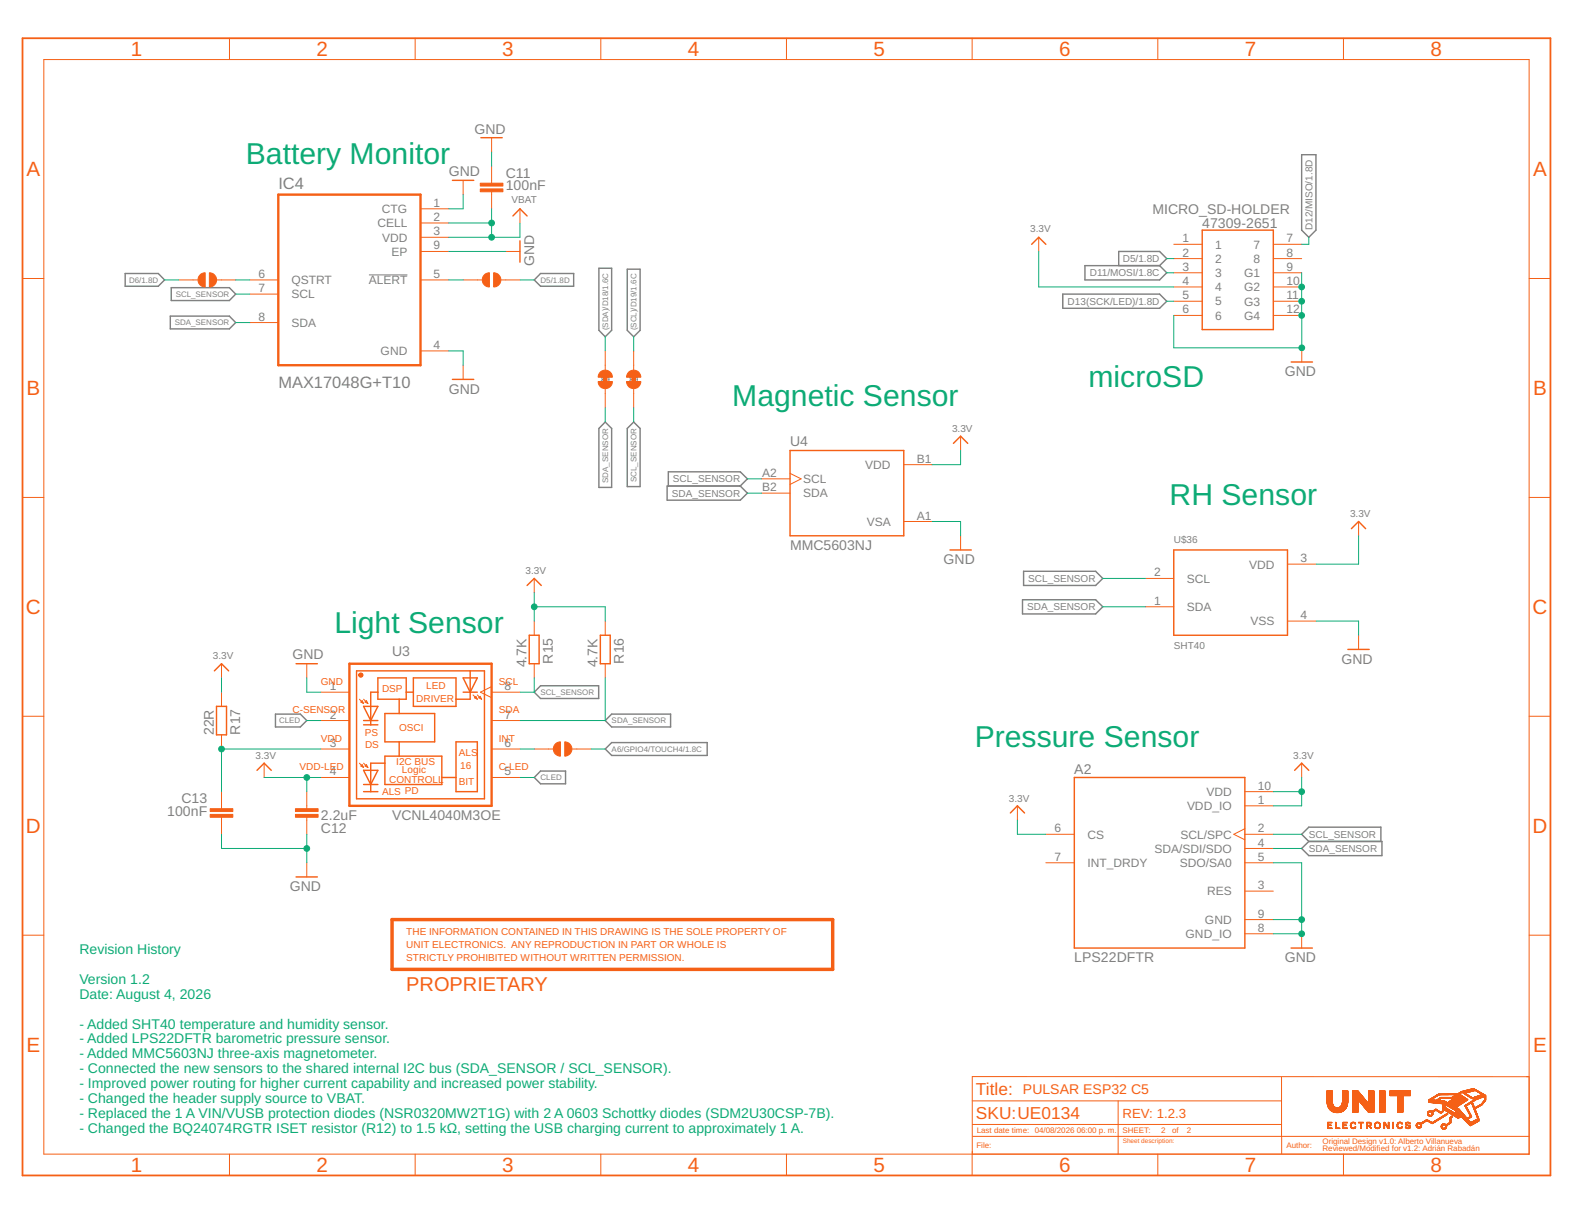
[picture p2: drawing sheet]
<svg xmlns="http://www.w3.org/2000/svg" width="279mm" height="216mm" viewBox="0 0 279 216" stroke-linecap="round" stroke-linejoin="round" font-family="sans-serif">
<defs><g id="words">
<g font-size="5.4" fill="#0dab76">
<text x="43.7" y="29.2">Battery Monitor</text>
<text x="193.5" y="68.7">microSD</text>
<text x="130.1" y="72.1">Magnetic Sensor</text>
<text x="207.9" y="89.8">RH Sensor</text>
<text x="59.4" y="112.5">Light Sensor</text>
<text x="173.2" y="132.7">Pressure Sensor</text>
</g>
<g font-size="3.7" fill="#f56016">
<text x="23.3" y="10">1</text>
<text x="56.3" y="10">2</text>
<text x="89.3" y="10">3</text>
<text x="122.3" y="10">4</text>
<text x="155.3" y="10">5</text>
<text x="188.3" y="10">6</text>
<text x="221.3" y="10">7</text>
<text x="254.3" y="10">8</text>
<text x="4.7" y="31.3">A</text>
<text x="272.5" y="31.3">A</text>
<text x="4.7" y="70.2">B</text>
<text x="272.5" y="70.2">B</text>
<text x="4.6" y="109.1">C</text>
<text x="272.4" y="109.1">C</text>
<text x="4.6" y="148">D</text>
<text x="272.4" y="148">D</text>
<text x="4.7" y="186.9">E</text>
<text x="272.5" y="186.9">E</text>
<text x="23.3" y="208.3">1</text>
<text x="56.3" y="208.3">2</text>
<text x="89.3" y="208.3">3</text>
<text x="122.3" y="208.3">4</text>
<text x="155.3" y="208.3">5</text>
<text x="188.3" y="208.3">6</text>
<text x="221.3" y="208.3">7</text>
<text x="254.3" y="208.3">8</text>
</g>
<text font-size="3.6" fill="#f56016" x="72.2" y="176">PROPRIETARY</text>
<g font-size="3.1" fill="#f56016">
<text x="173.5" y="194.6">Title:</text>
<text x="173.5" y="198.8">SKU:UE0134</text>
</g>
<g font-size="2.9" fill="#808080">
<text x="49.5" y="33.6">IC4</text>
<text x="49.5" y="68.9">MAX17048G+T10</text>
</g>
<g font-size="2.5" fill="#808080">
<text x="84.3" y="23.7">GND</text>
<text x="79.8" y="31.3">GND</text>
<text x="89.9" y="33.8">100nF</text>
<text x="89.9" y="31.6">C11</text>
<text x="204.8" y="38">MICRO_SD-HOLDER</text>
<text x="213.7" y="40.5">47309-2651</text>
<text x="94.9" y="47.2" transform="rotate(-90 94.9 47.2)">GND</text>
<text x="79.8" y="69.9">GND</text>
<text x="228.4" y="66.9">GND</text>
<text x="140.4" y="79.3">U4</text>
<text x="140.4" y="97.7">MMC5603NJ</text>
<text x="167.7" y="100.3">GND</text>
<text x="52" y="117.2">GND</text>
<text x="69.7" y="116.7">U3</text>
<text x="93.6" y="118.6" transform="rotate(-90 93.6 118.6)">4.7K</text>
<text x="98.3" y="117.9" transform="rotate(-90 98.3 117.9)">R15</text>
<text x="106.2" y="118.6" transform="rotate(-90 106.2 118.6)">4.7K</text>
<text x="110.9" y="117.9" transform="rotate(-90 110.9 117.9)">R16</text>
<text x="238.4" y="117.9">GND</text>
<text x="38" y="130.7" transform="rotate(-90 38 130.7)">22R</text>
<text x="42.7" y="130.5" transform="rotate(-90 42.7 130.5)">R17</text>
<text x="190.9" y="137.5">A2</text>
<text x="32.2" y="142.7">C13</text>
<text x="29.7" y="145">100nF</text>
<text x="57.1" y="145.7">2.2uF</text>
<text x="57.1" y="148">C12</text>
<text x="69.7" y="145.7">VCNL4040M3OE</text>
<text x="51.5" y="158.4">GND</text>
<text x="190.9" y="171">LPS22DFTR</text>
<text x="228.3" y="171">GND</text>
</g>
<g font-size="2.5" fill="#0dab76">
<text x="14.1" y="169.5">Revision History</text>
<text x="14.1" y="174.8">Version 1.2</text>
<text x="14.1" y="177.5">Date: August 4, 2026</text>
<text x="14.1" y="182.8">- Added SHT40 temperature and humidity sensor.</text>
<text x="14.1" y="185.4">- Added LPS22DFTR barometric pressure sensor.</text>
<text x="14.1" y="188.1">- Added MMC5603NJ three-axis magnetometer.</text>
<text x="14.1" y="190.7">- Connected the new sensors to the shared internal I2C bus (SDA_SENSOR / SCL_SENSOR).</text>
<text x="14.1" y="193.4">- Improved power routing for higher current capability and increased power stability.</text>
<text x="14.1" y="196">- Changed the header supply source to VBAT.</text>
<text x="14.1" y="198.6">- Replaced the 1 A VIN/VUSB protection diodes (NSR0320MW2T1G) with 2 A 0603 Schottky diodes (SDM2U30CSP-7B).</text>
<text x="14.1" y="201.3">- Changed the BQ24074RGTR ISET resistor (R12) to 1.5 kΩ, setting the USB charging current to approximately 1 A.</text>
</g>
<text font-size="2.5" fill="#f56016" x="181.8" y="194.3">PULSAR ESP32 C5</text>
<text font-size="2.3" fill="#f56016" x="199.5" y="198.7">REV: 1.2.3</text>
<g font-size="2.1" fill="#808080">
<text x="67.1" y="40.4">CELL</text>
<text x="67.9" y="37.9">CTG</text>
<text x="77.1" y="36.8">1</text>
<text x="77.1" y="39.3">2</text>
<text x="77.1" y="41.8">3</text>
<text x="67.9" y="42.9">VDD</text>
<text x="69.6" y="45.4">EP</text>
<text x="77.1" y="44.3">9</text>
<text x="210.2" y="43.1">1</text>
<text x="210.2" y="45.6">2</text>
<text x="216" y="44.2">1</text>
<text x="216" y="46.7">2</text>
<text x="222.8" y="44.2">7</text>
<text x="222.8" y="46.7">8</text>
<text x="228.6" y="43.1">7</text>
<text x="228.6" y="45.6">8</text>
<text x="46" y="49.4">6</text>
<text x="46" y="51.9">7</text>
<text x="51.8" y="50.5">QSTRT</text>
<text x="51.8" y="53">SCL</text>
<text x="65.6" y="50.5">ALERT</text>
<text x="77.1" y="49.4">5</text>
<text x="210.2" y="48.1">3</text>
<text x="210.2" y="50.6">4</text>
<text x="210.2" y="53.2">5</text>
<text x="216" y="49.2">3</text>
<text x="216" y="51.8">4</text>
<text x="221.1" y="49.2">G1</text>
<text x="221.1" y="51.8">G2</text>
<text x="228.6" y="48.1">9</text>
<text x="228.6" y="50.6">10</text>
<text x="228.6" y="53.2">11</text>
<text x="46" y="57">8</text>
<text x="51.8" y="58.1">SDA</text>
<text x="210.2" y="55.7">6</text>
<text x="216" y="54.3">5</text>
<text x="216" y="56.8">6</text>
<text x="221.1" y="54.3">G3</text>
<text x="221.1" y="56.8">G4</text>
<text x="228.6" y="55.7">12</text>
<text x="67.6" y="63.1">GND</text>
<text x="77.1" y="62">4</text>
<text x="108.3" y="68.4" transform="rotate(-90 108.3 68.4)">21</text>
<text x="113.4" y="68.4" transform="rotate(-90 113.4 68.4)">21</text>
<text x="153.8" y="83.3">VDD</text>
<text x="163" y="82.2">B1</text>
<text x="135.5" y="84.7">A2</text>
<text x="135.5" y="87.3">B2</text>
<text x="142.7" y="85.9">SCL</text>
<text x="142.7" y="88.4">SDA</text>
<text x="154" y="93.4">VSA</text>
<text x="163" y="92.3">A1</text>
<text x="222" y="101">VDD</text>
<text x="231.2" y="99.9">3</text>
<text x="205.1" y="102.4">2</text>
<text x="205.1" y="107.5">1</text>
<text x="210.9" y="103.5">SCL</text>
<text x="210.9" y="108.6">SDA</text>
<text x="222.3" y="111.1">VSS</text>
<text x="231.2" y="110">4</text>
<text x="58.6" y="122.6">1</text>
<text x="89.7" y="122.6">8</text>
<text x="58.6" y="127.7">2</text>
<text x="89.7" y="127.7">7</text>
<text x="58.6" y="132.7">3</text>
<text x="58.6" y="137.8">4</text>
<text x="89.7" y="132.7">6</text>
<text x="89.7" y="137.8">5</text>
<text x="211" y="144">VDD_IO</text>
<text x="214.4" y="141.4">VDD</text>
<text x="223.6" y="142.8">1</text>
<text x="223.6" y="140.3">10</text>
<text x="187.4" y="147.9">6</text>
<text x="193.3" y="149">CS</text>
<text x="209.8" y="149">SCL/SPC</text>
<text x="223.6" y="147.9">2</text>
<text x="187.4" y="152.9">7</text>
<text x="193.3" y="154.1">INT_DRDY</text>
<text x="205.2" y="151.5">SDA/SDI/SDO</text>
<text x="209.7" y="154.1">SDO/SA0</text>
<text x="223.6" y="150.4">4</text>
<text x="223.6" y="152.9">5</text>
<text x="214.6" y="159.1">RES</text>
<text x="223.6" y="158">3</text>
<text x="210.7" y="166.7">GND_IO</text>
<text x="214.2" y="164.2">GND</text>
<text x="223.6" y="163.1">9</text>
<text x="223.6" y="165.6">8</text>
</g>
<g font-size="1.8" fill="#808080">
<text x="90.9" y="36.1">VBAT</text>
<text x="183.1" y="41.1">3.3V</text>
<text x="233.3" y="40.9" transform="rotate(-90 233.3 40.9)">D12/MISO/1.8D</text>
<text x="199.6" y="46.6">D5/1.8D</text>
<text x="193.7" y="49.1">D11/MOSI/1.8C</text>
<text x="189.8" y="54.2">D13(SCK/LED)/1.8D</text>
<text x="169.2" y="76.8">3.3V</text>
<text x="119.4" y="88.3">SDA_SENSOR</text>
<text x="119.6" y="85.7">SCL_SENSOR</text>
<text x="239.9" y="91.9">3.3V</text>
<text x="208.6" y="96.5">U$36</text>
<text x="93.4" y="102">3.3V</text>
<text x="182.8" y="103.4">SCL_SENSOR</text>
<text x="182.6" y="108.5">SDA_SENSOR</text>
<text x="37.9" y="117.2">3.3V</text>
<text x="208.6" y="115.4">SHT40</text>
<text x="45.4" y="134.9">3.3V</text>
<text x="229.8" y="134.9">3.3V</text>
<text x="179.3" y="142.4">3.3V</text>
<text x="232.6" y="148.9">SCL_SENSOR</text>
<text x="232.6" y="151.4">SDA_SENSOR</text>
</g>
<g font-size="1.8" fill="#f56016">
<text x="57" y="121.7">GND</text>
<text x="67.9" y="123">DSP</text>
<text x="74" y="124.8">DRIVER</text>
<text x="75.7" y="122.5">LED</text>
<text x="88.7" y="121.7">SCL</text>
<text x="52" y="126.8">C-SENSOR</text>
<text x="57" y="131.8">VDD</text>
<text x="64.9" y="130.8">PS</text>
<text x="70.9" y="129.8">OSCI</text>
<text x="88.6" y="131.8">INT</text>
<text x="88.6" y="126.8">SDA</text>
<text x="53.3" y="136.9">VDD-LED</text>
<text x="64.9" y="132.8">DS</text>
<text x="70.4" y="135.9">I2C BUS</text>
<text x="71.4" y="137.4">Logic</text>
<text x="81.6" y="134.4">ALS</text>
<text x="81.8" y="136.6">16</text>
<text x="88.6" y="136.9">C-LED</text>
<text x="67.9" y="141.2">ALS PD</text>
<text x="69.2" y="139.2">CONTROLL</text>
<text x="81.6" y="139.4">BIT</text>
<text x="72.2" y="166.2">THE INFORMATION CONTAINED IN THIS DRAWING IS THE SOLE PROPERTY OF</text>
<text x="72.2" y="168.5">UNIT ELECTRONICS. ANY REPRODUCTION IN PART OR WHOLE IS</text>
<text x="72.2" y="170.7">STRICTLY PROHIBITED WITHOUT WRITTEN PERMISSION.</text>
</g>
<g font-size="1.4" fill="#808080">
<text x="22.9" y="50.2">D6/1.8D</text>
<text x="31.2" y="52.8">SCL_SENSOR</text>
<text x="96.1" y="50.2">D5/1.8D</text>
<text x="31.1" y="57.8">SDA_SENSOR</text>
<text x="108.1" y="58.7" transform="rotate(-90 108.1 58.7)">(SDA)/D18/1.6C</text>
<text x="113.1" y="58.7" transform="rotate(-90 113.1 58.7)">(SCL)/D19/1.6C</text>
<text x="108.1" y="85.8" transform="rotate(-90 108.1 85.8)">SDA_SENSOR</text>
<text x="113.1" y="85.7" transform="rotate(-90 113.1 85.7)">SCL_SENSOR</text>
<text x="96.1" y="123.5">SCL_SENSOR</text>
<text x="49.6" y="128.6">CLED</text>
<text x="108.7" y="128.5">SDA_SENSOR</text>
<text x="108.7" y="133.6">A6/GPIO4/TOUCH4/1.8C</text>
<text x="96.1" y="138.7">CLED</text>
</g>
<g font-size="1.4" fill="#f56016">
<text x="173.6" y="201.4">Last date time: 04/08/2026</text>
<text x="191.4" y="201.4">06:00 p. m.</text>
<text x="199.5" y="201.4">SHEET:</text>
<text x="206.4" y="201.4">2</text>
<text x="208.3" y="201.4">of</text>
<text x="210.9" y="201.4">2</text>
<text x="235.1" y="203.2">Original Design v1.0: Alberto Villanueva</text>
<text x="173.5" y="204.1">File:</text>
<text x="228.7" y="204">Author:</text>
<text x="235.1" y="204.6">Reviewed/Modified for v1.2: Adrián Rabadán</text>
</g>
<text font-size="1.1" fill="#f56016" x="199.6" y="203.2">Sheet description:</text>
</g></defs>
<g fill="none" stroke="#808080" stroke-width=".18">
<path d="M65.6 48.9h6.8M236 200h.6M236 199.9h.6M236 199.9h.1M236 199.8h.1M236 199.7h.1M236 199.6h.1M236 199.5h.1M236 199.5h.7M236 199.4h.7M236.7 199.5h-.7M237.4 200h.1"/>
<path d="M237.4 199.9h.1M237.4 199.8h.1M237.4 199.7h.1M237.4 199.6h.1M237.4 199.5h.1M237.4 199.4h.1M238.7 200h.6M238.7 199.9h.6M238.7 199.9h.1M238.7 199.8h.1M238.7 199.7h.1M238.7 199.6h.1"/>
<path d="M238.7 199.5h.1M238.7 199.5h.8M238.7 199.4h.8M239.5 199.5h-.8M240 200h.1M240 199.9h.1M240.1 199.7h.1M240.1 199.8h-.1M240.2 199.8h-.2M240.2 199.7h-.1M240.2 199.5h.7M240.2 199.6h-.1"/>
<path d="M240.3 199.5h.5M240.3 199.6h-.2M240.3 199.5l-.1 .1M240.4 199.4h.3M240.7 199.5h.2M240.8 199.6h.1M240.8 199.7h.1M240.9 199.7h.1M241.5 199.5h.8M241.5 199.4h.8M241.9 200h.1M241.9 199.9h.1"/>
<path d="M241.9 199.8h.1M241.9 199.7h.1M241.9 199.6h.1M241.9 199.5h.1M242.9 199.9l.1 .1M242.9 199.9h.1M242.9 199.8h.1M242.9 199.7h.1M242.9 199.6h.1M242.9 199.5h.1M242.9 199.5h.7M242.9 199.4h.5"/>
<path d="M243.4 199.4h.1M243.5 199.5h.1M243.5 199.6h.2M243.6 200h-.7M243.6 199.9h.1M243.6 199.8h.1M243.6 199.7h.1M243.6 199.6h.1M243.6 199.9l-.2 .1M243.7 199.9h-.2M244.3 200h.1M244.3 199.9h.1"/>
<path d="M244.3 199.8h.1M244.3 199.7h.2M244.5 199.8h-.2M244.5 199.7h-.1M244.5 199.5h.7M244.5 199.6h-.1M244.6 199.5h.5M244.6 199.6h-.2M244.6 199.5l-.1 .1M244.7 199.4h.3M244.7 199.4h.1M244.9 199.4h.1"/>
<path d="M245 199.5l.2 .1M245.1 199.6h.1M245.1 199.6h.2M245.2 199.7h.1M245.2 199.8h.1M245.2 200h.1M245.2 199.9h.1M246 200h.1M246 199.9h.1M246 199.8h.1M246 199.7h.1M246 199.6h.3"/>
<path d="M246 199.6h.2M246 199.5l.2 .1M246 199.5h.2M246 199.5h.1M246 199.4h.1M246.1 199.7h.2M246.2 199.7h.1M246.2 199.8h.2M246.3 199.8h.1M246.3 199.9h.1M246.3 199.9h.2M246.4 200h.1"/>
<path d="M246.8 200h.1M246.8 199.9h.1M246.8 199.8h.1M246.8 199.7h.1M246.8 199.6h.1M246.8 199.5h.1M246.8 199.4h.1M247.6 200h.1M247.6 199.9h.1M247.6 199.8h.1M247.6 199.7h.1M247.6 199.6h.1"/>
<path d="M247.6 199.5h.1M247.6 199.4h.1M248.3 200h.1M248.3 199.9h.1M248.3 199.8h.1M248.3 199.8h.2M248.3 199.7h.2M248.4 199.9h-.1M248.4 199.6h.2M248.5 199.6h.1M248.5 199.7h-.1M248.5 199.5h.7"/>
<path d="M248.5 199.6h-.1M248.6 199.5h.5M248.7 199.4h.3M248.7 199.4h.1M248.9 199.4h.1M249 199.5l.2 .1M249 199.6h.2M249.1 199.6h.1M249.1 199.7h.2M249.2 199.7h.1M249.9 199.8h.1M249.9 199.7h.1"/>
<path d="M249.9 199.6h.1M249.9 199.9h.1M249.9 199.9h.3M249.9 199.5h.7M249.9 199.9l.5 .1M250 199.5h.5M250 199.6h-.1M250 200h.5M250 199.5l-.1 .1M250.1 199.4h.3M250.4 199.5h.2M250.5 199.6h.1"/>
<path d="M250.5 199.7h.1M251.7 200h.2M251.7 199.9h.2M251.8 199.8h.1M251.9 199.6h.6M251.9 199.8h-.1M252 199.6h.4M252 199.7h-.2M252.1 199.7h-.3M252.1 199.5h.1M252.2 199.5h.1M252.2 199.7h.6"/>
<path d="M252.4 199.7h.2M252.4 199.8h.2M252.5 199.8h.1M252.5 199.9h.2M252.5 199.9h.1M252.5 200h.2M252.8 199.6h-.9M252.9 199.6h-.3M253 199.5l-.4 .1M253 199.5h-.3M253.1 199.5h-.3M253.2 199.4h-.4"/>
<path d="M253.2 199.4h-.3M253.3 199.3h-.3M253.3 199.2h.7M253.3 199.1h.6M253.4 199.3h-.4M253.4 199.1h.4M253.5 199.2l-.4 .1M253.5 199h.2M253.5 199.2h-.3M253.6 199h.1M253.7 199.2h.3M253.7 198h.2"/>
<path d="M253.7 197.9h.2M253.7 197.8h.2M253.7 198l.2 .1M253.8 199.2l.3 .1M253.8 198.1h.2M253.8 198.2h.3M253.9 198.2h.6M253.9 199.3h.3M253.9 197.8h-.2M253.9 197.7h-.2M253.9 197.7h-.1M253.9 197.5h.6"/>
<path d="M254 198.3h.4M254 199.3h.3M254 197.6l-.2 .1M254 195.9h1.6M254 195.9h1.2M254 195.8h.9M254 195.8h.4M254 195.7h.1M254 195.6h.1M254 195.6h1.8M254 195.5h1.6M254 195.5h.8"/>
<path d="M254 195.4h.4M254 199.4h.4M254 197.6h-.2M254.1 198.3h.2M254.1 197.4h.2M254.1 199.4h.3M254.1 198.3v.1M254.2 199.5h.3M254.3 199.5h.5M254.3 197.6h.4M254.3 195.9l1.8 .1M254.3 195.6h1.9"/>
<path d="M254.4 199.6h.3M254.4 198.1h.2M254.4 195.4h-.3M254.4 197.6h.2M254.5 199.6h.1M254.5 197.7h.1M254.5 195.3h-.4M254.5 197.7h.2M254.5 198h.2M254.5 197.8h.2M254.5 199.7h.1M254.5 197.9h.2"/>
<path d="M254.6 195.3h-.4M254.6 195.9v.1M254.6 198.2h-.3M254.7 198l-.2 .1M254.7 195.2l-.4 .1M254.7 195.2h-.3M254.8 195.8h.1M254.8 195.6h1.9M254.8 197.5l-.9 .1M254.8 195.1l-.3 .1M254.8 197.5h-.9M254.8 196h1.7"/>
<path d="M254.9 195.1h-.4M254.9 197.3h.6M254.9 195.6h.1M254.9 199.5h-.3M254.9 195.1h-.3M255 197.4l-.4 .1M255 197.3h.5M255 199.4h-.3M255 195h-.3M255 197.4h-.3M255 197.2h.4M255.1 199.4h-.4"/>
<path d="M255.1 197.4h-.3M255.1 197.2h.2M255.1 195h-.4M255.1 199.3h-.3M255.1 197.3h-.3M255.1 194.9h-.3M255.1 197.1h.2M255.2 199.3h-.4M255.2 197.1h.1M255.2 194.9h-.3M255.2 196h1.3M255.3 199.2l-.3 .1"/>
<path d="M255.3 197.3h.3M255.3 194.8l-.3 .1M255.3 195.7h1.6M255.4 199.2h-.4M255.4 194.8h-.4M255.4 197.4h.3M255.4 199.1l-.3 .1M255.4 194.7l-.3 .1M255.5 197.4l.3 .1M255.5 199.1h-.3M255.5 194.7h-.3M255.5 196v.1"/>
<path d="M255.6 199.1h-.4M255.6 197.5h.3M255.6 196.1h.9M255.6 194.6l-.4 .1M255.7 199h-.4M255.7 197.5l.2 .1M255.7 195.5h-.3M255.7 194.6h-.3M255.7 199h-.3M255.7 197.6h.3M255.7 195.4h-.3M255.8 198.9h-.3"/>
<path d="M255.8 197.6h.5M255.8 195.4h-.3M255.9 198.9h-.4M255.9 197.7h.4M255.9 195.9v.1M255.9 195.3h-.3M255.9 198.8l-.3 .1M256 197.8h.2M256 195.7h.9M256 198.8h-.3M256.1 197.8h.1M256.1 196.1h.4"/>
<path d="M256.1 195.2l-.4 .1M256.1 195h2.2M256.1 198.7l-.3 .1M256.1 195.2h-.3M256.1 195.7h.1M256.2 198.7h-.4M256.2 198.6l-.3 .1M256.3 198.6h-.3M256.3 199.8h.6M256.3 197.5h.2M256.3 195.6h.1M256.4 200h-.2"/>
<path d="M256.4 198.6h-.4M256.4 197.4h.1M256.4 197h.3M256.4 197h.2M256.4 196.9h.1M256.4 196.8h.1M256.4 196.7h.1M256.4 196.6h.1M256.4 196.5h.1M256.4 196.4h.1M256.4 196.3h.1M256.4 196.2h.1"/>
<path d="M256.4 199.9l-.2 .1M256.4 197.6h-.3M256.4 199.7h.4M256.4 198.5h-.3M256.5 197.4h.1M256.5 197.1h.3M256.5 195.8h.5M256.5 199.9h-.3M256.5 197.5l-.3 .1M256.5 198.5h-.3M256.5 197.5h-.3M256.6 198.4l-.4 .1"/>
<path d="M256.6 197.1l.3 .1M256.6 198.2h.3M256.6 198.4h-.3M256.6 197.2h.4M256.7 197.2l.3 .1M256.7 195.8h.4M256.8 198.3l-.4 .1M256.8 196.9h.3M256.8 196.9h.2M256.8 196.8h.1M256.8 196.7h.1M256.8 196.6h.1"/>
<path d="M256.8 196.5h.1M256.8 196.4h.1M256.8 196.3h.1M256.8 196.3h.4M256.8 196.2h.3M256.8 196.2h.2M256.8 196.1l.2 .1M256.8 196l.1 .1M256.8 199.9h.5M256.8 197.3h.3M256.8 197h.3M256.8 195.9h.4"/>
<path d="M256.8 198.3h-.3M256.9 199.9h.3M256.9 197.3h.3M256.9 198.2l-.3 .1M256.9 197h.4M256.9 195.9h.3M256.9 200h.2M256.9 197.4h.4M256.9 195.9l.4 .1M257 197.1h.3M257 196.3l.3 .1M257 197.4h.3"/>
<path d="M257 198.2h-.3M257 198h.3M257 196h.4M257.1 197.4l.3 .1M257.1 197.1h.3M257.1 196.4h.3M257.1 198.1h-.3M257.1 197.9h.2M257.1 196h.4M257.1 197.1l.4 .1M257.1 196.4h.4M257.2 198.1h-.3"/>
<path d="M257.2 197.5h.3M257.2 196.1h.3M257.2 197.2h.4M257.2 196.5h.4M257.2 197.9h.1M257.2 198l-.3 .1M257.3 197.5l.3 .1M257.3 196.1l.3 .1M257.3 198h-.3M257.3 197.2l.3 .1M257.3 196.5h.3M257.3 197.6h.4"/>
<path d="M257.4 199.9h-1.1M257.4 197.3h.3M257.4 196.6h.3M257.4 196.2h.3M257.4 197.6l.3 .1M257.4 197.3h.4M257.4 199.8h-.3M257.4 195.9h.4M257.5 197.7h.3M257.5 196.2h.3M257.5 196.6h.3M257.5 199.8h-.3"/>
<path d="M257.5 197.7h.4M257.5 197.4h.3M257.5 195.9h.4M257.5 196.7h.4M257.5 196.3h.4M257.6 195.7h.6M257.6 199.7h-.4M257.6 197.4h.3M257.6 195.9l.4 .1M257.6 197.8h.3M257.6 196.3h.3M257.6 199.5h.3"/>
<path d="M257.6 196.7h.4M257.6 195.7h.5M257.6 197.4l.4 .1M257.7 199.7h-.4M257.7 197.8h.3M257.7 196.3l.3 .1M257.7 196h.3M257.7 199.5h.2M257.7 196.7l.3 .1M257.7 199.6h-.3M257.7 199.4h.2M257.7 199.3h.2"/>
<path d="M257.7 199.2h.2M257.7 199.1h.2M257.7 199h.2M257.7 198.9h.2M257.7 198.8h.2M257.7 198.7h.2M257.7 198.6h.2M257.7 197.8l.4 .1M257.7 197.5h.4M257.7 196.8h.4M257.7 196h.4M257.7 195.8h-.3"/>
<path d="M257.8 196.4h.3M257.8 199.6h-.3M257.8 196.1h.4M257.8 195.8h-.3M257.8 197.9h.4M257.8 197.5l.4 .1M257.8 196.8h.4M257.8 196.4h.4M257.9 199.5l-.4 .1M257.9 197.6h.3M257.9 196.9h.4M257.9 196.5h.4"/>
<path d="M257.9 195.8h.3M257.9 198.6h-.2M257.9 198h.3M257.9 196.1l.4 .1M257.9 195.5h.6M257.9 198.4h.2M258 195.8h.3M258 198.4h.1M258 198h.3M258 197.6l.3 .1M258 196.9h.3M258 196.5h.3"/>
<path d="M258 198.6h-.3M258 195.5h.4M258 196.2h.4M258 198.5h-.2M258 198l.4 .1M258 197.7h.4M258 197h.4M258 196.6h.4M258 195.9h.4M258 195.6h-.3M258.1 198.3h.1M258.1 196.2h.4"/>
<path d="M258.1 198.5h-.3M258.1 197.7h.3M258.1 195.9h.3M258.1 195.6h-.3M258.1 198.1h.3M258.1 197h.4M258.1 195.1l-2.2 .1M258.1 198.4l-.2 .1M258.2 196.6h.3M258.2 195.5l-.3 .1M258.2 194.9h.3M258.2 198.1h.3"/>
<path d="M258.2 197.8h.3M258.2 196.3h.4M258.2 195.9l.4 .1M258.2 195.1h-2.3M258.2 197.1h.4M258.2 196.7h.4M258.2 195.5l.4 .1M258.3 198.2h.3M258.3 197.8h.3M258.3 196.3h.3M258.3 195.3h.5M258.3 195.1h-2.3"/>
<path d="M258.3 196h.3M258.3 195.6h.3M258.3 194.5h-2.8M258.3 197.8l.4 .1M258.3 197.1h.3M258.3 196.7h.4M258.3 196.3l.4 .1M258.3 198.2h.4M258.3 196h.4M258.4 195.6h.3M258.4 195.4h-.3M258.4 197.1h.3"/>
<path d="M258.4 196.7l.3 .1M258.4 198.2l.3 .1M258.4 197.9h.5M258.4 196.4h.4M258.4 196.1h.4M258.4 195h-.3M258.4 197.2h.4M258.4 196.8h.4M258.4 195.7h.4M258.5 198.3h.3M258.5 196.4h.3M258.5 195.2h.6"/>
<path d="M258.5 196.1l.4 .1M258.5 195.3h-.3M258.5 198h.4M258.5 197.2l.4 .1M258.6 198.3l.3 .1M258.6 196.8h.3M258.6 195.7h.3M258.6 195.1h.5M258.6 194.9h-.4M258.6 196.5h.7M258.6 195.3h.3M258.6 198h.3"/>
<path d="M258.6 197.3h.3M258.6 196.9h.4M258.6 196.2h.4M258.6 195.8h.4M258.6 195.4h.4M258.6 195.1h.4M258.6 194.8l-.3 .1M258.7 198.4h.3M258.7 198h.2M258.7 196.5h.5M258.7 197.3h.2M258.7 196.2h.3"/>
<path d="M258.7 195.8h.3M258.7 194.8h-.3M258.7 196.9h.3M258.7 198.4l.3 .1M258.7 198.1h.2M258.7 196.6h.4M258.7 195.4h.3M258.7 195.2h-.3M258.8 197.4h.1M258.8 196.3h.3M258.8 195.9h.3M258.8 197.8h.1"/>
<path d="M258.8 197.7h.1M258.8 197.6h.1M258.8 197.5h.1M258.8 197h.3M258.8 198.5h.8M258.8 198.1h.1M258.8 195.5h.3M258.8 194.7l-.4 .1M258.8 196.3h.7M258.8 194.9h.7M258.8 197h.4M258.8 196.6h.2"/>
<path d="M258.8 195.5h.4M258.9 198.5h.6M258.9 198.2h.1M258.9 194.7h-.4M258.9 195.9l.3 .1M258.9 195.2h.3M258.9 194.9h.5M258.9 196.3h.6M258.9 198.6h.5M258.9 196.7h.1M258.9 195.5l.3 .1M258.9 194.6l-.3 .1"/>
<path d="M259 197.1h.3M259 195.2l.3 .1M259 194.9h.4M259 196h.3M259 196.4h.4M259 195.6h.3M259 195h-.3M259 194.6h-.3M259 198.6h.3M259 196h.4M259 195.3h.4M259.1 195.6h.3"/>
<path d="M259.1 194.6h-.4M259.1 198.6h.2M259.1 195h-.3M259.1 198.4h.1M259.1 198.3h.1M259.1 198.2h.1M259.1 198.1h.1M259.1 198h.1M259.1 197.9h.4M259.1 197.8l.3 .1M259.1 197.8h.3M259.1 197.8h.2"/>
<path d="M259.1 197.7h.2M259.1 197.7h.1M259.1 197.6l.1 .1M259.1 197.6h.1M259.1 197.5v.1M259.1 196.1h.4M259.1 198.7h.1M259.1 197.1l.3 .1M259.1 195.7h.4M259.1 195.3h.4M259.1 194.5h-.3M259.2 197.2h.2"/>
<path d="M259.2 194.7h.6M259.2 196.1h.6M259.2 195.4h.3M259.2 194.5h-3.6M259.2 197.2l.3 .1M259.2 195.7h.3M259.2 195h.4M259.3 197.3h.2M259.3 198h.2M259.3 196.2h.4M259.3 195.8h.3M259.3 195.4h.3"/>
<path d="M259.3 194.4l-3.7 .1M259.3 196.4h-.3M259.3 195h.4M259.3 194.8h-.3M259.3 194.6h.4M259.4 198l.2 .1M259.4 197.4h.2M259.4 195.8h.3M259.4 195.5h.3M259.4 194.4h-3.7M259.4 198.4h.5M259.4 198.1h.2"/>
<path d="M259.4 195.1h.3M259.4 194.6h.3M259.4 197.4l.3 .1M259.4 195.5h.4M259.4 194.7l-.3 .1M259.4 194.4h-1.4M259.4 198.1h.3M259.4 195.9h.4M259.4 194.5h.2M259.5 198.4h.4M259.5 195.1h.3M259.5 198.2h.2"/>
<path d="M259.5 197.5h.2M259.5 195.9h.6M259.5 195.5l.3 .1M259.5 197.5l.2 .1M259.5 195.1l.3 .1M259.5 194.3h-.3M259.5 197.6h.3M259.6 198.2l.2 .1M259.6 195.9h.5M259.6 195.6h.3M259.6 198.3h.2M259.6 197.6l.2 .1"/>
<path d="M259.6 196.3h-.3M259.6 195.2h.3M259.6 194.7l.3 .1M259.6 194.2l-.3 .1M259.6 197.7h.2M259.6 195.6h.4M259.7 197.7h.2M259.7 196.2h-.4M259.7 196h.3M259.7 195.2l.3 .1M259.7 198.4l-.4 .1M259.7 194.2h-.3"/>
<path d="M259.7 194.8h.3M259.7 197.8h.2M259.7 195.7h.4M259.7 198.4l.3 .1M259.7 194.8l.4 .1M259.8 197.8l.2 .1M259.8 195.3h.3M259.8 198.5h.2M259.8 197.9h.3M259.8 198.5h.3M259.8 195.7h.6M259.8 194.9h.3"/>
<path d="M259.8 194.1h-.3M259.8 195.3h.4M259.9 198.6h.2M259.9 198h.2M259.9 196.1h-.3M259.9 195.8h.4M259.9 194.9h.3M259.9 195.4h.3M259.9 198l.3 .1M259.9 195h.4M259.9 194.1h-.3M259.9 198.6l.3 .1"/>
<path d="M259.9 196h-.2M260 198.1h.2M260 198.7h.2M260 195.4h.3M260 195h.3M260 194.2h.6M260 198.7l.2 .1M260 198.2h.3M260.1 195.5h.3M260.1 198.8h.2M260.1 198.2h.2M260.1 195.1h.3"/>
<path d="M260.1 194.2h.3M260.1 194l-.5 .1M260.1 198.2l.2 .1M260.1 195.5h.7M260.1 198.8l.2 .1M260.1 198.3h.3M260.1 195.1h.4M260.1 194.3h.4M260.2 198.9h.2M260.2 198.3l.2 .1M260.2 195.9h-.3M260.2 195.1l.3 .1"/>
<path d="M260.2 199h.3M260.2 198.4h.3M260.2 195.6h.4M260.2 194.4h.4M260.3 195.2h.3M260.3 194h-.6M260.3 199h.2M260.3 198.4l.2 .1M260.3 195.8h-.4M260.3 194.4h.3M260.3 199.1h.3M260.3 198.5h.2"/>
<path d="M260.3 195.2l.4 .1M260.4 199.1h.2M260.4 198.5h.2M260.4 194.4l.3 .1M260.4 198.6h.2M260.4 196.6h.2M260.4 199.1l.2 .1M260.4 195.3h.3M260.4 194h-.6M260.5 199.2h.2M260.5 198.6h.2M260.5 196.7h.1"/>
<path d="M260.5 194.5h.3M260.5 199.2l.3 .1M260.5 198.7h.2M260.5 196.7h.2M260.5 195.7h-.3M260.5 195.3h.3M260.5 196.8h.2M260.5 196.7l.2 .1M260.5 198.7h.6M260.5 195.4h.4M260.6 199.3h.2M260.6 193.9h-.7"/>
<path d="M260.6 196.9h.2M260.6 195.6h-.4M260.6 194.6h.3M260.6 196.5h-.2M260.6 198.8h.3M260.6 197h.2M260.6 199.4h.3M260.6 198.9h.3M260.6 194.6h.4M260.7 197.1h.2M260.7 196.5h-.3M260.7 199.4h.2"/>
<path d="M260.7 196.3h.3M260.7 195.5l-.5 .1M260.7 198.9h.2M260.7 194.6l.3 .1M260.7 199.5h.3M260.7 199h.3M260.7 197.2h.2M260.7 196.4h-.3M260.7 194.2h-.6M260.8 199.5h.2M260.8 199h.2M260.8 197.2l.1 .1"/>
<path d="M260.8 199.1h.2M260.8 197.3h.2M260.8 196.4h-.3M260.8 194.7h.3M260.8 199.5l.2 .1M260.8 193.8l-.7 .1M260.8 199.1h.3M260.8 197.4h.2M260.8 195.5h-.3M260.9 199.6h.2M260.9 197.4h.1M260.9 194.7l.3 .1"/>
<path d="M260.9 197.4l.2 .1M260.9 196.3l-.4 .1M260.9 195.4h-.3M260.9 199.1l.2 .1M260.9 199.2h.2M260.9 197.5h.2M260.9 196.3h-.3M260.9 194.1h-.7M260.9 199.7h.3M261 199.2h.2M261 197.6h.2M261 194.8h.3"/>
<path d="M261 199.7h.2M261 199.3h.2M261 197.7h.2M261 193.8h-.7M261 198.8h-.4M261 194.8l.3 .1M261 199.8h.3M261 199.3h.3M261 197.8h.2M261 194.1h-.6M261.1 197.8h.1M261.1 196.2h-.3"/>
<path d="M261.1 199.8h.2M261.1 199.4h.2M261.1 197.8l.2 .1M261.1 194.9h.3M261.1 197.9h.2M261.1 199.9h.6M261.1 193.6h1.1M261.2 199.5h.6M261.2 198h.1M261.2 194.9h.3M261.2 193.8h-.7M261.2 199.9h.4"/>
<path d="M261.2 198.7h-.4M261.2 199.5h.5M261.2 198h.2M261.2 199.9h.3M261.2 198.1h.2M261.2 195h.4M261.2 194l-.7 .1M261.2 198.6l-.3 .1M261.2 196.1l-.3 .1M261.3 198.2h.2M261.3 199.6h.2M261.3 198.6h-.3"/>
<path d="M261.3 198.2l.2 .1M261.3 196.1h-.3M261.3 195h.3M261.3 199.7h.1M261.3 198.4h.3M261.3 198.3h.2M261.3 195.9h.4M261.3 193.6h.8M261.4 198.6h-.4M261.4 198.3l.2 .1M261.4 196h-.3M261.4 195.1h.3"/>
<path d="M261.4 193.7h-.8M261.4 194h-.7M261.4 200h-.1M261.4 198.5h-.3M261.4 195.1h.8M261.5 198.5h-.3M261.5 193.5h.6M261.5 199.6h-.2M261.5 193.7h-.7M261.5 194h-.6M261.6 198.4l-.4 .1M261.6 196h.1"/>
<path d="M261.6 195.2h.3M261.6 196.1h.2M261.6 199.5l-.4 .1M261.6 196.1l.2 .1M261.6 195.2h.2M261.6 193.8h.9M261.6 193.5h.4M261.6 196.2h.2M261.6 193.6l-.6 .1M261.7 196.3h.2M261.7 196.3h.1M261.7 195.9h-.4"/>
<path d="M261.7 193.9h-.7M261.7 195.9l-.5 .1M261.7 195.8h-.3M261.7 196.4h.2M261.7 199.8h-.3M261.7 196.5h.2M261.7 193.7h.8M261.8 196.5h.1M261.8 195.8h-.3M261.8 196.6h.2M261.8 199.8h-.3M261.8 199.6h.3"/>
<path d="M261.8 196.7h.2M261.8 195.7h-.3M261.8 193.4h.1M261.9 196.7h.1M261.9 199.4h-.4M261.9 196.8h.1M261.9 196.8h.2M261.9 199.7h-.3M261.9 196.9h.5M261.9 195.7h-.3M261.9 199.4h-.3M261.9 197h.4"/>
<path d="M261.9 193.8l-.7 .1M261.9 193.7h.5M262 193.6l.3 .1M262 197.1h.2M262 195.6h-.3M262 199.7h-.4M262 199.3h-.4M262 197.2h.2M262 195.1l-.5 .1M262.1 197.3h.1M262.1 197.2l.1 .1M262.1 195.6h-.4"/>
<path d="M262.1 199.6h-.4M262.1 197.3h.2M262.1 199.3h-.4M262.1 197.4h.2M262.1 195.5l-.3 .1M262.1 193.8h-.7M262.1 197.4l.2 .1M262.1 197.5h.2M262.2 197.5h.1M262.2 197.6h.2M262.2 197h-.2M262.2 195.5h-.3"/>
<path d="M262.2 197.6l.2 .1M262.2 199.2l-.4 .1M262.2 197.7h.2M262.3 199.5l-.4 .1M262.3 197.8h.1M262.3 195.5h-.3M262.3 193.8h.3M262.3 199.2h-.4M262.3 197.9h.2M262.3 197.8h.2M262.3 195.1h-.5M262.3 199.5h-.3"/>
<path d="M262.3 198h.2M262.3 196.9h-.4M262.3 195.4h-.3M262.3 193.8l.4 .1M262.4 199.1l-.4 .1M262.4 198h.1M262.4 199.5h-.3M262.4 198.1h.2M262.4 195h-.5M262.4 198.9h.4M262.4 198.2h.2M262.5 199.1h-.4"/>
<path d="M262.5 198.3h.1M262.5 195.4h-.4M262.5 193.9h.3M262.5 199.4h-.4M262.5 198.9h.3M262.5 198.3l.2 .1M262.5 196.8h-.4M262.5 198.4h.2M262.5 198.4l.2 .1M262.5 194h.3M262.6 199.4h-.4M262.6 199.2h.2"/>
<path d="M262.6 199.1h-.4M262.6 198.5h.1M262.6 195h-.6M262.6 198.6h.1M262.6 195.3h-.5M262.6 198.9h.2M262.6 198.6h.2M262.6 196.8h-.4M262.6 194h.3M262.6 199.3h-.3M262.6 198.7h.2M262.6 198.6l.2 .1"/>
<path d="M262.6 199h-.3M262.7 198.8h.1M262.7 196.7l-.4 .1M262.7 194.9h-.6M262.7 199.1h.1M262.7 194l.3 .1M262.7 199h.1M262.7 195.3h-.5M262.7 199.3h-.4M262.7 196.7h-.3M262.7 194.1h.4M262.8 194.9h-.5"/>
<path d="M262.8 196.7h-.4M262.8 194.1h.3M262.8 199.2l-.4 .1M262.8 199h-.4M262.9 196.6h-.4M262.9 195.2l-.6 .1M262.9 194.2h.3M262.9 194.8l-.5 .1M263 195.2h-.5M263 194.2h.3M263 196.6h-.4M263 194.8h-.5"/>
<path d="M263 194.2l.4 .1M263.1 196.5h-.4M263.1 195.1l-.5 .1M263.1 194.3h.4M263.1 196.5h-.3M263.2 196.3h.2M263.2 194.6h.7M263.2 195.1h-.5M263.2 196.4h-.3M263.2 194.7l-.6 .1M263.2 194.4h.4M263.3 196.4h-.4"/>
<path d="M263.3 195.1h-.5M263.3 194.5h.6M263.3 194.4h.3M263.3 194.7h-.5M263.4 194.4l.3 .1M263.4 196.3l-.4 .1M263.4 195h-.5M263.4 196.3h-.3M263.4 194.5h.4M263.5 194.6l-.6 .1M263.5 196.2h-.3M263.5 195h-.5"/>
<path d="M263.5 196.2h-.2M263.6 196.1l-.3 .1M263.6 194.8h.5M263.6 194.6h-.5M263.6 196.1h-.2M263.6 194.9h-.5M263.6 196h-.2M263.7 196h-.2M263.7 194.6h.3M263.7 194.9h-.5M263.7 195.9l-.2 .1M263.7 194.7h.4"/>
<path d="M263.7 195.9h-.2M263.7 194.6h.4M263.8 195.9h-.2M263.8 195.8h-.2M263.8 194.8l-.5 .1M263.9 195.7h-.2M263.9 195.5h.2M263.9 195.4h.2M263.9 195.3h.2M263.9 195.2h.2M263.9 195.1h.2M263.9 195h.2"/>
<path d="M263.9 194.9h.2M263.9 194.8h.2M264 195.6h-.3M264 195.6h-.2M264 195.5l-.2 .1M264.1 195.5h-.3M264.1 194.8h-.6M236 200.5h.7M236 200.4h.1M236 200.3h.1M236 200.2h.1M236 200.1h.1"/>
<path d="M236 200h.1M237.4 200.5h.7M237.4 200.4h.1M237.4 200.3h.1M237.4 200.2h.1M237.4 200.1h.1M238.7 200.5h.8M238.7 200.4h.1M238.7 200.3h.1M238.7 200.2h.1M238.7 200.1h.1M238.7 200h.1"/>
<path d="M239.5 200.5h-.8M240 200.2h.1M240 200.1l.1 .1M240 200.1h.1M240.1 200.2h.1M240.1 200.3h.1M240.1 200.4h.2M240.2 200.4h.2M240.2 200.5h.6M240.3 200.5h.4M240.5 200.6h.1M240.8 200.4h.1"/>
<path d="M240.9 200.3h.1M240.9 200.4h-.3M240.9 200.2h.1M240.9 200.4h-.2M240.9 200.3h-.1M241.9 200.5h.1M241.9 200.4h.1M241.9 200.3h.1M241.9 200.2h.1M241.9 200.1h.1M242.9 200.5h.1M242.9 200.4h.1"/>
<path d="M242.9 200.3h.1M242.9 200.2h.1M242.9 200.1h.1M243.4 200.1h.1M243.4 200.1l.1 .1M243.4 200.2h.2M243.4 200.2h.1M243.5 200.3h.1M243.5 200h-.6M243.5 200.4h.2M243.6 200.4h.1M243.6 200.5h.2"/>
<path d="M244.3 200.1h.1M244.3 200.2h.2M244.4 200.3h.1M244.4 200.4h.2M244.5 200.4h.2M244.5 200.5h.6M244.6 200.5h.4M244.8 200.6h.1M245.1 200.3h.1M245.1 200.3h.2M245.2 200.3h.1M245.2 200.4h-.3"/>
<path d="M245.2 200.2h.1M245.2 200.4h-.2M245.2 200.1h.1M245.3 200.1l-.1 .1M246 200.5h.1M246 200.4h.1M246 200.3h.1M246 200.2h.1M246 200.1h.1M246.4 200.1h.1M246.4 200.1h.2M246.5 200.2h.1"/>
<path d="M246.5 200.2h.2M246.5 200.3h.2M246.6 200.3h.1M246.6 200.3h.2M246.6 200.4h.2M246.7 200.4h.1M246.7 200.5h.1M246.8 200.3h.1M246.8 200.2h.1M246.8 200.1h.1M247.6 200.5h.1M247.6 200.4h.1"/>
<path d="M247.6 200.3h.1M247.6 200.2h.1M247.6 200.1h.1M248.3 200.1h.1M248.3 200.2h.2M248.4 200.3h.1M248.4 200.3l.2 .1M248.4 200.4h.2M248.5 200.4h.2M248.5 200.5h.6M248.6 200.5h.4M248.8 200.6h.1"/>
<path d="M249.1 200.4h.1M249.2 200.4h-.3M249.2 200.3h.1M249.2 200.2h.1M249.2 200.4h-.2M249.3 200.3h-.2M249.8 200.3h.1M249.8 200.3l.2 .1M249.9 200.4h.1M249.9 200.2h.1M249.9 200.4h.2M249.9 200.5h.6"/>
<path d="M250 200.5h.5M250.2 200.6h.1M250.2 200h.4M250.4 200.1h.2M250.5 200.1l.2 .1M250.5 200.4h.1M250.5 200.2h.2M250.6 200.3h.1M250.6 200.2h.1M250.6 200.4h-.2M250.6 200.4h-.1M250.7 200.3h-.2"/>
<path d="M251.7 200.1h.2M251.8 200.2h.1M251.8 200.2h.2M251.8 200.3h.3M251.8 200.3h.7M251.9 200.3h.6M251.9 200.4h.6M252 200.4h.3M252.6 200.3h-.3M252.6 200.2h-.2M252.6 200.1h-.1M252.7 200.1h-.2"/>
<path d="M256.2 200.3h.1M256.2 200.2h.1M256.2 200.1h.1M256.2 200h.1M256.2 200.4h.2M256.2 200.4h.3M256.3 200.5h.2M256.3 200.5h.7M256.3 200.6h.6M256.5 200.6h.3M256.9 200.3h.2M256.9 200.1h.2"/>
<path d="M257 200.2h.1M257 200.1h.1M257 200.5h-.2M257 200.4h-.2M257.1 200.4h-.2M257.1 200.3h-.2M261.3 200h.1"/>
</g>
<g fill="none" stroke="#808080" stroke-width=".25">
<path d="M231.4 27.5h2.5v13.4l-1.3 1.3-1.2-1.3zM22.2 48.6h5.9l1.2 1.1-1.2 1.2h-5.9zM30.3 56.2h10.5l1.1 1.1-1.1 1.1h-10.5zM30.4 51.1h10.4l1.1 1.2-1.1 1.1h-10.4zM96.1 48.6h5.9v2.3h-5.9l-1.1-1.2zM106.4 47.7h2.3v11l-1.1 1.1-1.2-1.1zM111.5 47.8h2.3v10.9l-1.2 1.1-1.1-1.1zM188.9 52.3h17.2l1.3 1.2-1.3 1.3h-17.2zM192.8 47.2h13.3l1.3 1.3-1.3 1.2h-13.3zM198.8 47.2v-2.5h7.3l1.3 1.3-1.3 1.2M107.6 75l1.1 1.1v10.5h-2.3v-10.5zM112.6 75l1.2 1.1v10.4h-2.3v-10.4z"/>
<path d="M118.6 86.4h13l1.2 1.2-1.2 1.3h-13zM118.8 86.4v-2.6h12.8l1.2 1.3-1.2 1.3M181.7 106.6h13l1.3 1.2-1.3 1.3h-13zM181.9 101.5h12.8l1.3 1.3-1.3 1.2h-12.8zM49 126.9h4.4l1.1 1.1-1.1 1.2h-4.4zM96.1 137h4.4v2.3h-4.4l-1.1-1.1zM96.1 121.9h10.3v2.2h-10.3l-1.1-1.1zM107.6 133.1l1.1-1.1h17v2.2h-17zM107.6 128l1.1-1.1h10.5v2.3h-10.5zM231.4 150.8l1.2-1.3h13v2.5h-13zM232.6 149.5l-1.2-1.2 1.2-1.3h12.8v2.5"/>
</g>
<path d="M4 6.8h271.6v202.1h-271.6z" fill="none" stroke="#f56016" stroke-width=".32"/>
<g fill="none" stroke="#f56016" stroke-width=".18">
<path d="M7.8 10.6h264v194.5h-264zM40.8 6.8v3.8M73.8 6.8v3.8M106.8 6.8v3.8M139.8 6.8v3.8M172.8 6.8v3.8M205.8 6.8v3.8M238.8 6.8v3.8M74.7 37.1h5.1M74.7 39.6h5.1M82.3 32v2.6M87.4 24.5v2.5"/>
<path d="M87.4 29.5v3.1M87.4 34.1v3M92.4 37.1v2.5M4 49.5h3.8M31.8 49.7h3.4M38.5 49.7h3.4M44.4 49.7h5.1M44.4 52.3h5.1M44.4 57.3h5.1M74.7 49.7h5.1M74.7 42.2h5.1M74.7 44.7h5.1"/>
<path d="M82.3 49.7h3.4M89 49.7h3.4M89.9 44.7h2.5M184.6 42.2v2.5M208.6 43.4h5.1M208.6 46h5.1M208.6 48.5h5.1M208.6 51h5.1M208.6 53.5h5.1M208.6 56h5.1M226.3 43.4h5.1M226.3 46h5.1"/>
<path d="M226.3 48.5h5.1M226.3 51h5.1M226.3 53.5h5.1M226.3 56h5.1M271.8 49.5h3.8M74.7 62.4h5.1M82.3 64.9v2.5M107.6 62.4v3.4M107.6 69.1v3.4M112.6 62.4v3.4M112.6 69.1v3.4M170.7 77.5v2.6"/>
<path d="M231.4 61.8v2.5M4 88.4h3.8M135.4 85.1h5M135.4 87.6h5M140.4 84.1l2 1-2 1M160.6 92.7h5.1M160.6 82.6h5.1M170.7 95.2v2.5M241.5 92.7v2.5M271.8 88.4h3.8M39.4 117.9v2.6M54.5 117.9v2.6"/>
<path d="M95 102.8v2.5M95 110.4v2.5M95 117.9v2.6M107.6 110.4v2.5M107.6 117.9v2.6M203.6 102.8h5M203.6 107.8h5M228.8 100.2h5.1M228.8 110.4h5.1M241.5 112.9v2.5M4 127.3h3.8M39.4 123v2.5"/>
<path d="M39.4 130.6v2.5M46.9 135.6v2.6M57 128h5.1M57 133.1h5.1M57 138.2h5.1M57 123h5.1M63.9 124.2l.7 .8M63.9 135.6l.7 .8M64.4 124.5l.2 .5-.5-.2zM64.4 135.9l.2 .5-.5-.3zM64.6 124.2l.8 .8M64.6 135.6l.8 .8"/>
<path d="M64.9 124.8l.2-.3 .3 .5zM64.9 136.1l.2-.2 .3 .5zM84.1 123.5l.7 .7M84.3 124l.3-.3 .2 .5zM84.8 123.5l.8 .7M85.1 124l.2-.3 .3 .5zM87.4 128h5M87.4 133.1h5M87.4 138.2h5M87.4 122l-2 1 2 1M87.4 123h5M95 133.1h3.4"/>
<path d="M101.6 133.1h3.5M231.4 135.6v2.6M271.8 127.3h3.8M39.4 140.7v3M39.4 145.2v3.1M54.5 140.7v3M54.5 145.2v3.1M54.5 153.3v2.5M180.8 143.2v2.5M185.9 148.3h5M185.9 153.3h5M221.3 143.2h5"/>
<path d="M221.3 147.3l-2 1 2 .9M221.3 148.3h5M221.3 140.7h5M221.3 150.8h5M221.3 153.3h5M221.3 158.3h5M4 166.2h3.8M221.3 163.4h5M221.3 165.9h5M231.4 165.9v2.6M271.8 166.2h3.8M172.8 195.6h55"/>
<path d="M198.7 195.6v9.5M227.8 191.4v10.5M227.8 199.8h-54.9M235.9 195.6h.9M235.9 195.8h.9M235.9 195.7h.9M235.9 195.5h.9M235.9 195.4h.9M235.9 195.3h.9M235.9 195.2h.9M235.9 195.1h.9M235.9 195h.9"/>
<path d="M235.9 194.9h.9M235.9 194.8h.9M235.9 194.7h.9M235.9 194.6h.9M235.9 194.5h.9M235.9 194.4h.9M235.9 194.3h.9M235.9 194.2h.9M235.9 194.1h.9M235.9 194h.9M235.9 193.9h.9M235.9 195.9h.9"/>
<path d="M235.9 196.2h1M235.9 196.1l1 .1M235.9 196.1h.9M235.9 196h.9M235.9 196.3h1M236 199.8h.1M236 200h.6M236 199.9h.6M236 199.9h.1M236 199.7h.1M236 199.6h.1M236 199.5h.1"/>
<path d="M236 199.5h.7M236 199.4h.7M236 196.4h1M236 196.4h.9M236 196.3h.9M236 196.5h1M236 196.6h1.1M236.1 196.7h1.1M236.1 196.7l1.2 .1M236.1 196.8h1.3M236.1 196.8h3.2M236.2 196.9h3"/>
<path d="M236.2 197h3M236.3 197.1h2.8M236.3 197.1h2.7M236.4 197.2h2.6M236.5 197.3h2.4M236.6 197.4h2.2M236.7 197.4h2M236.7 199.5h-.7M236.8 197.5h1.8M236.9 197.5h1.6M237 197.6h1.4M237.1 197.6h1.2"/>
<path d="M237.3 197.7h.8M237.4 199.8h.1M237.4 200h.1M237.4 199.9h.1M237.4 199.7h.1M237.4 199.6h.1M237.4 199.5h.1M237.4 199.4h.1M237.5 196.8h.1M237.8 196.8h.1M238.2 196.7h1.1M238.3 196.6h1.1"/>
<path d="M238.4 196.4h1M238.5 196.4h.9M238.5 196.3h1M238.5 196.2h1M238.5 196.1h1M238.6 196.1h.9M238.6 196h.9M238.6 195.9h.9M238.6 195.6h.9M238.6 195.8h.9M238.6 195.7h.9M238.6 195.5h.9"/>
<path d="M238.6 195.4h.9M238.6 195.3h.9M238.6 195.2h.9M238.6 195.1h.9M238.6 195h.9M238.6 194.9h.9M238.6 194.8h.9M238.6 194.7h.9M238.6 194.6h.9M238.6 194.5h.9M238.6 194.4h.9M238.6 194.3h.9"/>
<path d="M238.6 194.2h.9M238.6 194.1h.9M238.6 194h.9M238.6 193.9h.9M238.7 199.8h.1M238.7 200h.6M238.7 199.9h.6M238.7 199.9h.1M238.7 199.7h.1M238.7 199.6h.1M238.7 199.5h.1M238.7 199.5h.8"/>
<path d="M238.7 199.4h.8M238.7 197.4h-2.1M239.1 197.1h-2.8M239.3 196.8h-1.3M239.3 196.7l-1.2 .1M239.4 196.7h-1.2M239.4 196.6h-1.1M239.4 196.5h-1M239.5 199.5h-.8M239.5 196.2h-1M240 200h.1M240 199.9h.1"/>
<path d="M240.1 199.7h.1M240.1 199.6h.1M240.1 199.8h-.1M240.2 199.8h-.2M240.2 199.7h-.1M240.2 199.5h.7M240.3 199.5h.5M240.3 199.6h-.2M240.3 199.5l-.1 .1M240.4 199.4h.3M240.4 195.6h.9M240.4 197.6h.9"/>
<path d="M240.4 197.5h.9M240.4 197.4h.9M240.4 197.3h.9M240.4 197.2h.9M240.4 197.1h.9M240.4 197h.9M240.4 196.9h.9M240.4 196.8h.9M240.4 196.7h.9M240.4 196.6h.9M240.4 196.5h.9M240.4 196.4h.9"/>
<path d="M240.4 196.3h.9M240.4 196.2h.9M240.4 196.1h.9M240.4 196h.9M240.4 195.9h.9M240.4 195.8h.9M240.4 195.7h.9M240.4 195.5h.9M240.4 195.4h.9M240.4 195.4h2.2M240.4 195.3h2.1M240.4 195.2h2.1"/>
<path d="M240.4 195.1h2M240.4 195h1.9M240.4 194.9h1.9M240.4 194.9h1.8M240.4 194.8l1.8 .1M240.4 194.8h1.7M240.4 194.7l1.7 .1M240.4 194.7h1.7M240.4 194.6l1.6 .1M240.4 194.6h1.6M240.4 194.6h1.5M240.4 194.5h1.5"/>
<path d="M240.4 194.4h1.4M240.4 194.3h1.3M240.4 194.2h1.3M240.4 194.2h1.2M240.4 194.1h1.2M240.4 194.1h1.1M240.4 194l1.1 .1M240.4 194h1.1M240.4 194h1M240.4 193.9h1M240.7 199.5h.2M240.8 199.6h.1"/>
<path d="M240.8 199.7h.1M240.9 199.7h.1M241.4 195.4h1.2M241.4 195.5h1.3M241.4 199.5h.9M241.4 199.4h.9M241.5 195.5h1.2M241.5 195.5l1.3 .1M241.5 195.6h1.3M241.6 195.6h1.2M241.6 195.7h1.3M241.7 195.7h1.2"/>
<path d="M241.7 195.8h1.3M241.8 195.9h1.2M241.8 195.9h1.3M241.8 195.9l1.3 .1M241.9 199.8h.1M241.9 200h.1M241.9 199.9h.1M241.9 199.7h.1M241.9 199.6h.1M241.9 199.5h.1M241.9 196h1.2M241.9 196h1.3"/>
<path d="M241.9 196.1h1.3M242 196.1l2.2 .1M242 196.2h2.2M242.1 196.3h2.1M242.2 196.3h2M242.2 196.4h2M242.3 196.5h1.9M242.3 196.6h1.9M242.4 196.6h1.8M242.4 196.7h1.8M242.5 196.7h1.7M242.5 196.8h1.7"/>
<path d="M242.6 196.8h1.6M242.6 195.3h-2.2M242.6 196.9h1.6M242.7 197h1.5M242.8 197.1h1.4M242.9 197.2h1.3M242.9 199.8h.1M242.9 199.9l.1 .1M242.9 199.9h.1M242.9 199.7h.1M242.9 199.6h.1M242.9 199.5h.1"/>
<path d="M242.9 199.5h.7M242.9 199.4h.5M242.9 197.3h1.3M243 197.3h1.2M243 197.4h1.2M243.1 197.4h1.1M243.1 197.5h1.1M243.2 197.5h1M243.2 197.6h1M243.2 195.6h1M243.2 196.1h1M243.2 196h1"/>
<path d="M243.2 195.9h1M243.2 195.8h1M243.2 195.7h1M243.2 195.5h1M243.2 195.4h1M243.2 195.3h1M243.2 195.2h1M243.2 195.1h1M243.2 195h1M243.2 194.9h1M243.2 194.8h1M243.2 194.7h1"/>
<path d="M243.2 194.6h1M243.2 194.5h1M243.2 194.4h1M243.2 194.3h1M243.2 194.2h1M243.2 194.1h1M243.2 194h1M243.2 193.9h1M243.4 199.4h.1M243.5 199.5h.1M243.5 199.6h.2M243.6 199.8h.1"/>
<path d="M243.6 200h-.7M243.6 199.9h.1M243.6 199.7h.1M243.6 199.6h.1M243.6 199.9l-.2 .1M243.7 199.9h-.2M244.3 200h.1M244.3 199.9h.1M244.3 199.8h.1M244.3 199.7h.2M244.5 199.8h-.2M244.5 199.7h-.1"/>
<path d="M244.5 199.5h.7M244.5 199.6h-.1M244.6 199.5h.5M244.6 199.6h-.2M244.6 199.5l-.1 .1M244.7 199.4h.3M244.7 199.4h.1M244.9 199.4h.1M245 199.5l.2 .1M245.1 199.6h.1M245.1 199.6h.2M245.2 199.7h.1"/>
<path d="M245.2 199.8h.1M245.2 195.6h.9M245.2 200h.1M245.2 199.9h.1M245.2 197.6h.9M245.2 197.5h.9M245.2 197.4h.9M245.2 197.3h.9M245.2 197.2h.9M245.2 197.1h.9M245.2 197h.9M245.2 196.9h.9"/>
<path d="M245.2 196.8h.9M245.2 196.7h.9M245.2 196.6h.9M245.2 196.5h.9M245.2 196.4h.9M245.2 196.3h.9M245.2 196.2h.9M245.2 196.1h.9M245.2 196h.9M245.2 195.9h.9M245.2 195.8h.9M245.2 195.7h.9"/>
<path d="M245.2 195.5h.9M245.2 195.4h.9M245.2 195.3h.9M245.2 195.2h.9M245.2 195.1h.9M245.2 195h.9M245.2 194.9h.9M245.2 194.8h.9M245.2 194.7h.9M245.2 194.6h.9M245.2 194.5h.9M245.2 194.4h.9"/>
<path d="M245.2 194.3h.9M245.2 194.2h.9M245.2 194.1h.9M245.2 194h.9M245.2 193.9h.9M246 199.8h.1M246 200h.1M246 199.9h.1M246 199.7h.1M246 199.6h.3M246 199.6h.2M246 199.5l.2 .1"/>
<path d="M246 199.5h.2M246 199.5h.1M246 199.4h.1M246.1 199.7h.2M246.2 199.7h.1M246.2 199.8h.2M246.3 199.8h.1M246.3 199.9h.1M246.3 199.9h.2M246.4 200h.1M246.8 199.8h.1M246.8 200h.1"/>
<path d="M246.8 199.9h.1M246.8 199.7h.1M246.8 199.6h.1M246.8 199.5h.1M246.8 199.4h.1M247.1 194.7h3.6M247.1 194.6h3.6M247.1 194.5h3.6M247.1 194.4h3.6M247.1 194.3h3.6M247.1 194.2h3.6M247.1 194.1h3.6"/>
<path d="M247.1 194h3.6M247.1 193.9h3.6M247.6 199.8h.1M247.6 200h.1M247.6 199.9h.1M247.6 199.7h.1M247.6 199.6h.1M247.6 199.5h.1M247.6 199.4h.1M248.3 199.8h.1M248.3 200h.1M248.3 199.9h.1"/>
<path d="M248.3 199.8h.2M248.3 199.7h.2M248.4 195.6h.9M248.4 197.6h.9M248.4 197.5h.9M248.4 197.4h.9M248.4 197.3h.9M248.4 197.2h.9M248.4 197.1h.9M248.4 197h.9M248.4 196.9h.9M248.4 196.8h.9"/>
<path d="M248.4 196.7h.9M248.4 196.6h.9M248.4 196.5h.9M248.4 196.4h.9M248.4 196.3h.9M248.4 196.2h.9M248.4 196.1h.9M248.4 196h.9M248.4 195.9h.9M248.4 195.8h.9M248.4 195.7h.9M248.4 195.5h.9"/>
<path d="M248.4 195.4h.9M248.4 195.3h.9M248.4 195.2h.9M248.4 195.1h.9M248.4 195h.9M248.4 194.9h.9M248.4 194.8h.9M248.4 194.7h.9M248.4 199.9h-.1M248.4 199.6h.2M248.5 199.7h-.1M248.5 199.5h.7"/>
<path d="M248.5 199.6h-.1M248.6 199.5h.5M248.6 199.5l-.1 .1M248.7 199.4h.1M248.9 199.4h-.2M249 199.5l.2 .1M249 199.6h.2M249.1 199.6h.1M249.1 199.7h.2M249.2 199.7h.1M249.8 199.8h.2M249.8 199.8h.1"/>
<path d="M249.8 199.7h.1M249.8 199.6h.2M249.9 199.9h.1M249.9 199.9h.2M249.9 199.5h.7M249.9 199.9l.5 .1M250 199.5h.5M250 199.6h-.1M250 200h.5M250 199.5l-.1 .1M250.1 199.4h.3M250.4 199.5h.2"/>
<path d="M250.5 199.6h.1M250.5 199.7h.1M251.7 200h.2M251.7 199.9h.2M251.9 199.6h.9M251.9 199.9h-.2M251.9 199.8h-.2M251.9 199.6h.6M251.9 199.8h-.1M252 199.6h.4M252 199.7h-.2M252.1 199.7h-.3"/>
<path d="M252.1 199.5h.1M252.2 199.5h.1M252.2 199.7h.6M252.4 199.7h.2M252.4 199.8h.2M252.5 199.8h.1M252.5 199.9h.1M252.5 200h.1M252.9 199.6h-.3M253 199.5l-.4 .1M253 199.5h-.3M253.1 199.5h-.3"/>
<path d="M253.2 199.4h-.4M253.2 199.4h-.3M253.3 199.3h-.3M253.3 199.2h.7M253.3 199.1h.6M253.4 199.3h-.4M253.4 199.1h.4M253.5 199.2l-.4 .1M253.5 199h.2M253.5 199.2h-.3M253.7 199.2h.3M253.7 198h.2"/>
<path d="M253.7 197.9h.2M253.7 197.8h.2M253.7 198l.2 .1M253.8 199.2l.3 .1M253.8 198.1h.2M253.8 198.2h.3M253.9 198.2h.6M253.9 197.5h.9M253.9 199.3h.3M253.9 197.8h-.2M253.9 197.5h.6M253.9 197.7h-.2"/>
<path d="M253.9 197.7h-.1M254 197.6l-.2 .1M254 199.3h.3M254 198.3h.4M254 195.6h.1M254 195.9h1.7M254 195.9h1.2M254 195.8h.9M254 195.8h.4M254 195.7h.1M254 195.6h1.8M254 195.5h1.6"/>
<path d="M254 195.5h.8M254 195.4h.4M254 197.6h-.2M254 199.4h.4M254.1 198.3h.2M254.1 199.4h.3M254.1 197.4h.2M254.1 198.3v.1M254.2 199.5h.3M254.3 199.5h.5M254.3 197.6h.4M254.3 195.6h1.9"/>
<path d="M254.4 199.6h.3M254.4 195.4h-.3M254.4 198.1h.2M254.4 197.6h.2M254.5 199.6h.1M254.5 197.7h.1M254.5 195.9l1.6 .1M254.5 195.3h-.4M254.5 197.7h.2M254.5 198h.2M254.5 197.8h.2M254.5 199.7h.1"/>
<path d="M254.5 195.3h-.3M254.5 197.9h.2M254.6 195.9v.1M254.6 198.2h-.3M254.6 195.2l-.3 .1M254.7 198l-.2 .1M254.7 195.2h-.3M254.8 195.6h1.9M254.8 195.8h.1M254.8 197.5l-.9 .1M254.8 195.1l-.3 .1M254.8 196h1.7"/>
<path d="M254.9 195.1h-.4M254.9 195.6h.1M254.9 197.3h.6M254.9 199.5h-.3M254.9 197.4l-.3 .1M254.9 195.1h-.3M255 197.3h.5M255 199.4h-.3M255 197.4h-.3M255 197.2h.4M255 195h-.3M255.1 197.4h-.3"/>
<path d="M255.1 195h-.4M255.1 199.4h-.4M255.1 197.2h.2M255.1 197.3h-.3M255.1 194.9h-.3M255.1 199.3h-.3M255.1 197.1h.2M255.2 197.1h.1M255.2 194.9h-.3M255.2 199.3h-.4M255.2 196h1.3M255.3 197.3h.3"/>
<path d="M255.3 194.8l-.4 .1M255.3 199.2l-.4 .1M255.3 195.7h1.6M255.4 194.8h-.4M255.4 199.2h-.4M255.4 197.4h.3M255.4 195.4h.3M255.4 194.6h.3M255.4 199.1l-.3 .1M255.4 194.7l-.3 .1M255.5 197.4l.3 .1M255.5 199.1h-.3"/>
<path d="M255.5 194.7h-.3M255.5 196l.1 .1M255.6 199.1h-.4M255.6 197.5h.3M255.6 194.6l-.4 .1M255.6 199h-.3M255.7 197.5h.2M255.7 194.6h-.3M255.7 195.5h-.3M255.7 197.6h.3M255.7 196.1h.8M255.7 199h-.3"/>
<path d="M255.8 197.6h.5M255.8 198.9h-.3M255.8 195.4h-.3M255.8 197.7h.5M255.9 198.9h-.4M255.9 195.9h.1M255.9 195.3h-.3M255.9 198.8l-.3 .1M255.9 197.7h.4M256 197.8h.2M256 195.7h.9M256 195.2l-.3 .1"/>
<path d="M256 198.8h-.3M256.1 196.1h.4M256.1 197.8h.1M256.1 195h2.2M256.1 198.7l-.3 .1M256.1 195.2h-.3M256.1 195.7h.1M256.2 198.7h-.4M256.2 198.6l-.3 .1M256.2 199.9h.3M256.2 197.5h.3M256.3 197.5h.2"/>
<path d="M256.3 198.6h-.3M256.3 199.8h.7M256.3 199.8h.6M256.3 195.6h.1M256.4 200h-.2M256.4 198.6h-.4M256.4 197.4h.1M256.4 197h.3M256.4 197h.2M256.4 196.9h.1M256.4 196.8h.1M256.4 196.7h.1"/>
<path d="M256.4 196.6h.1M256.4 196.5h.1M256.4 196.4h.1M256.4 196.3h.1M256.4 196.2h.1M256.4 199.9l-.2 .1M256.4 197.6h-.3M256.4 199.7h.4M256.4 197.1h.4M256.4 195.8h.6M256.4 198.5h-.3M256.5 197.5l-.3 .1"/>
<path d="M256.5 198.5h-.3M256.5 197.1h.3M256.6 199.9h-.3M256.6 197.1l.3 .1M256.6 198.4l-.4 .1M256.6 197.2h.4M256.6 198.4h-.3M256.7 199.9h.6M256.7 197.2l.3 .1M256.7 195.8h.4M256.8 198.3l-.4 .1M256.8 196.9h.3"/>
<path d="M256.8 196.9h.2M256.8 196.8h.1M256.8 196.7h.1M256.8 196.6h.1M256.8 196.5h.1M256.8 196.4h.1M256.8 196.3h.1M256.8 196.3h.4M256.8 196.2h.3M256.8 196.2h.2M256.8 196.1l.2 .1M256.8 196l.1 .1"/>
<path d="M256.8 199.9h.5M256.8 197.3h.3M256.8 197h.3M256.8 195.9h.4M256.8 198.3h-.3M256.9 199.9h.3M256.9 197.3h.3M256.9 197h.4M256.9 195.9h.3M256.9 198.2l-.3 .1M256.9 200h.2M256.9 197.4h.4"/>
<path d="M256.9 198.2h-.3M257 195.9l.3 .1M257 197.1h.3M257 196.3l.3 .1M257 197.4h.3M257 196h.4M257 198.2h-.3M257 198h.3M257.1 197.4l.4 .1M257.1 197.1h.3M257.1 196.4h.3M257.1 196h.4"/>
<path d="M257.1 198.1h-.3M257.1 197.9h.2M257.1 197.1l.4 .1M257.1 196.4h.4M257.2 198.1h-.3M257.2 197.5h.3M257.2 197.2h.4M257.2 196.5h.4M257.2 196.1h.3M257.2 197.9h.1M257.2 198l-.3 .1M257.3 197.5l.3 .1"/>
<path d="M257.3 196.1l.3 .1M257.3 197.2l.3 .1M257.3 196.5h.3M257.3 198h-.3M257.3 197.6h.4M257.3 197.3h.4M257.3 196.6h.4M257.4 196.2h.3M257.4 197.6l.3 .1M257.4 197.3h.4M257.4 199.8h-.3M257.4 195.9h.4"/>
<path d="M257.5 197.7h.3M257.5 196.2h.3M257.5 196.6h.3M257.5 199.8h-.3M257.5 197.4h.3M257.5 195.9h.4M257.5 197.7h.4M257.5 196.7h.4M257.5 196.3h.4M257.6 195.7h.6M257.6 199.7h-.4M257.6 197.4h.3"/>
<path d="M257.6 196.3h.3M257.6 195.9l.4 .1M257.6 197.8h.3M257.6 199.5h.3M257.6 196.7h.4M257.6 195.7h.5M257.6 197.4l.4 .1M257.7 199.7h-.4M257.7 196.3l.3 .1M257.7 196h.3M257.7 197.8h.3M257.7 199.5h.2"/>
<path d="M257.7 196.7l.3 .1M257.7 199.6h-.3M257.7 199.4h.2M257.7 199.3h.2M257.7 199.2h.2M257.7 199.1h.2M257.7 199h.2M257.7 198.9h.2M257.7 198.8h.2M257.7 198.7h.2M257.7 198.6h.2M257.7 197.8l.4 .1"/>
<path d="M257.7 196h.4M257.7 195.8h-.3M257.8 197.5h.3M257.8 196.8h.3M257.8 196.4h.3M257.8 199.6h-.3M257.8 195.8h-.3M257.8 197.5l.4 .1M257.8 196.8h.4M257.8 196.4h.4M257.8 196.1h.4M257.8 197.9h.4"/>
<path d="M257.9 199.5l-.4 .1M257.9 197.6h.3M257.9 196.9h.4M257.9 196.5h.4M257.9 195.8h.3M257.9 196.1l.4 .1M257.9 195.5h.6M257.9 198.6h-.2M257.9 198h.3M257.9 198.4h.2M258 195.8h.3M258 197.6l.3 .1"/>
<path d="M258 196.9h.3M258 196.5h.3M258 198.4h.1M258 198h.3M258 195.5h.4M258 198.6h-.3M258 196.2h.4M258 195.6h-.3M258 197.7h.4M258 197h.4M258 196.6h.4M258 195.9h.4"/>
<path d="M258 198.5h-.2M258 198l.4 .1M258.1 198.3h.1M258.1 196.2h.4M258.1 195.9h.4M258.1 195.6h-.3M258.1 198.5h-.3M258.1 197.7h.3M258.1 197h.4M258.1 195.1l-2.2 .1M258.1 198.1h.3M258.1 198.4l-.2 .1"/>
<path d="M258.2 196.6h.3M258.2 195.5l-.3 .1M258.2 194.9h.3M258.2 196.3h.4M258.2 195.9l.4 .1M258.2 195.1h-2.3M258.2 198.1h.3M258.2 197.8h.3M258.2 197.1h.4M258.2 196.7h.4M258.2 195.5l.4 .1M258.3 196.3h.3"/>
<path d="M258.3 195.3h.5M258.3 195.1h-2.3M258.3 198.2h.3M258.3 197.8h.3M258.3 196h.3M258.3 195.6h.3M258.3 194.5h-2.8M258.3 197.1h.3M258.3 196.7h.4M258.3 196.3l.4 .1M258.3 197.8l.4 .1M258.3 196h.4"/>
<path d="M258.3 198.2h.4M258.4 195.6h.3M258.4 195.4h-.3M258.4 197.1h.3M258.4 196.7l.4 .1M258.4 198.2l.3 .1M258.4 196.4h.4M258.4 196.1h.4M258.4 195h-.3M258.4 197.9h.5M258.4 197.2h.4M258.4 195.7h.4"/>
<path d="M258.5 196.8h.3M258.5 196.4h.3M258.5 195.2h.6M258.5 198.3h.3M258.5 196.1l.4 .1M258.5 195.3h-.3M258.5 197.2l.4 .1M258.5 198h.4M258.6 196.8h.3M258.6 195.7h.3M258.6 195.1h.5M258.6 194.9h-.4"/>
<path d="M258.6 198.3l.3 .1M258.6 196.5h.7M258.6 195.3h.3M258.6 198h.3M258.6 197.3h.3M258.6 196.9h.4M258.6 196.2h.4M258.6 195.8h.4M258.6 195.4h.4M258.6 195.1h.4M258.6 194.8l-.3 .1M258.7 196.5h.5"/>
<path d="M258.7 198.4h.3M258.7 198h.2M258.7 197.3h.2M258.7 196.2h.3M258.7 195.8h.3M258.7 194.8h-.3M258.7 196.9h.3M258.7 198.4l.3 .1M258.7 196.6h.4M258.7 195.4h.3M258.7 195.2h-.3M258.7 198.1h.2"/>
<path d="M258.8 197.4h.1M258.8 196.3h.3M258.8 195.9h.3M258.8 197.7h.1M258.8 197.6h.1M258.8 197.5h.1M258.8 197h.3M258.8 195.5h.3M258.8 194.7l-.4 .1M258.8 198.5h.8M258.8 197.8h.1M258.8 198.1h.1"/>
<path d="M258.8 196.3h.7M258.8 195.9h.4M258.8 194.9h.7M258.8 197h.4M258.8 196.6h.2M258.8 195.5h.4M258.8 194.7h-.3M258.8 198.5h.7M258.9 198.2h.1M258.9 195.2h.3M258.9 194.9h.5M258.9 196.7h.1"/>
<path d="M258.9 196.3h.6M258.9 195.9l.3 .1M258.9 198.6h.5M258.9 195.5l.3 .1M258.9 194.6l-.3 .1M259 197.1h.3M259 194.9h.4M259 196h.3M259 195.2l.3 .1M259 196.4h.4M259 195.6h.3M259 195h-.3"/>
<path d="M259 194.6h-.3M259 198.6h.3M259 196h.4M259.1 195.6h.3M259.1 194.6h-.4M259.1 195.3h.3M259.1 195h-.3M259.1 198.6h.2M259.1 197.7h.1M259.1 197.6l.1 .1M259.1 197.6h.1M259.1 198.4h.1"/>
<path d="M259.1 198.3h.1M259.1 198.2h.1M259.1 198.1h.1M259.1 198h.1M259.1 197.9h.4M259.1 197.8l.3 .1M259.1 197.8h.3M259.1 197.8h.2M259.1 197.7h.2M259.1 197.1l.3 .1M259.1 198.7h.1M259.1 196.1h.4"/>
<path d="M259.1 195.7h.4M259.1 195.3h.4M259.1 194.5h-.3M259.2 197.2h.2M259.2 194.7h.6M259.2 196.1h.6M259.2 195.4h.3M259.2 194.5h-3.6M259.2 197.2l.3 .1M259.2 195.7h.3M259.2 195h.4M259.3 197.3h.2"/>
<path d="M259.3 194.4l-3.7 .1M259.3 196.2h.4M259.3 195.8h.3M259.3 195.4h.3M259.3 198h.2M259.3 196.4h-.3M259.3 195h.3M259.3 194.8h-.3M259.3 194.6h.4M259.4 197.4h.2M259.4 195.8h.3M259.4 195.5h.3"/>
<path d="M259.4 194.4h-3.7M259.4 198l.2 .1M259.4 195.1h.3M259.4 194.6h.2M259.4 198.4h.5M259.4 198.1h.2M259.4 197.4l.3 .1M259.4 195.5h.4M259.4 194.7l-.3 .1M259.4 194.4h-1.4M259.4 195.9h.4M259.4 194.5h.2"/>
<path d="M259.4 198.1h.3M259.5 195.1h.3M259.5 198.4h.4M259.5 197.5h.2M259.5 198.2h.2M259.5 197.5l.2 .1M259.5 195.9h.6M259.5 195.5l.3 .1M259.5 195.1l.3 .1M259.5 194.3h-.3M259.5 197.6h.3M259.6 196.3h-.3"/>
<path d="M259.6 196.1h.3M259.6 195.9h.5M259.6 195.6h.3M259.6 198.2l.2 .1M259.6 197.6l.2 .1M259.6 195.2h.3M259.6 194.7l.3 .1M259.6 198.3h.2M259.6 194.2l-.3 .1M259.6 195.6h.4M259.6 197.7h.2M259.6 196h.4"/>
<path d="M259.7 196.2h-.4M259.7 197.7h.2M259.7 195.2l.3 .1M259.7 194.2h-.3M259.7 198.4l-.4 .1M259.7 194.8h.3M259.7 197.8h.2M259.7 195.7h.4M259.7 194.8l.4 .1M259.7 198.4l.3 .1M259.8 197.8l.2 .1M259.8 195.3h.3"/>
<path d="M259.8 198.5h.2M259.8 197.9h.3M259.8 195.7h.6M259.8 194.9h.3M259.8 194.1h-.3M259.8 198.5h.3M259.8 195.3h.4M259.9 198.6h.2M259.9 198h.2M259.9 195.8h.4M259.9 194.9h.3M259.9 195.4h.3"/>
<path d="M259.9 195h.4M259.9 194.1h-.3M259.9 198l.3 .1M259.9 196h-.3M259.9 198.6l.3 .1M260 198.1h.2M260 195.4h.3M260 198.7h.2M260 195h.3M260 194.2h.6M260 198.7l.2 .1M260 198.2h.3"/>
<path d="M260.1 195.5h.2M260.1 195.1h.3M260.1 194.2h.3M260.1 194l-.5 .1M260.1 198.8h.2M260.1 198.2h.2M260.1 195.5h.7M260.1 198.2l.2 .1M260.1 195.1h.4M260.1 194.3h.4M260.1 198.8l.2 .1M260.2 198.9h.2"/>
<path d="M260.2 198.3h.2M260.2 195.9h-.3M260.2 195.1l.3 .1M260.2 198.3l.2 .1M260.2 195.6h.4M260.2 194.4h.4M260.2 199h.3M260.2 198.4h.3M260.3 195.2h.3M260.3 194h-.6M260.3 195.8h-.4M260.3 199h.2"/>
<path d="M260.3 198.4l.2 .1M260.3 194.4h.3M260.3 199.1h.3M260.3 198.5h.2M260.3 195.2l.4 .1M260.3 198.5h.3M260.4 199.1h.2M260.4 194.4l.3 .1M260.4 198.6h.2M260.4 196.6h.2M260.4 194h-.6M260.4 199.1l.2 .1"/>
<path d="M260.4 195.3h.3M260.5 196.7h.1M260.5 194.5h.3M260.5 199.2h.2M260.5 198.6h.2M260.5 196.7h.2M260.5 195.7h-.3M260.5 195.3h.3M260.5 199.2l.3 .1M260.5 198.7h.2M260.5 196.7l.2 .1M260.5 196.8h.2"/>
<path d="M260.5 195.4h.4M260.5 198.7h.6M260.6 193.9h-.7M260.6 199.3h.2M260.6 195.6h-.4M260.6 196.9h.2M260.6 194.6h.3M260.6 196.5h-.2M260.6 197h.2M260.6 198.8h.3M260.6 194.6h.4M260.6 199.4h.3"/>
<path d="M260.6 198.9h.3M260.7 197.1h.2M260.7 196.5h-.3M260.7 199.4h.2M260.7 196.3h.3M260.7 195.5l-.5 .1M260.7 194.6l.3 .1M260.7 198.9h.2M260.7 199.5h.3M260.7 197.2h.2M260.7 196.4h-.3M260.7 194.2h-.6"/>
<path d="M260.7 199h.3M260.8 199.5h.2M260.8 197.2l.1 .1M260.8 199h.2M260.8 197.3h.2M260.8 196.4h-.3M260.8 194.7h.3M260.8 199.1h.2M260.8 199.5l.2 .1M260.8 193.8l-.7 .1M260.8 197.4h.2M260.8 195.5h-.3"/>
<path d="M260.8 199.1h.3M260.9 199.6h.2M260.9 197.4h.1M260.9 194.7l.3 .1M260.9 197.4l.2 .1M260.9 196.3l-.4 .1M260.9 195.4h-.3M260.9 199.1l.2 .1M260.9 197.5h.2M260.9 196.3h-.3M260.9 194.1h-.7M260.9 199.2h.2"/>
<path d="M260.9 199.7h.3M261 197.6h.1M261 194.8h.3M261 199.2h.2M261 197.6l.2 .1M261 199.7h.2M261 197.7h.2M261 199.3h.2M261 193.8h-.7M261 194.8l.3 .1M261 198.8h-.4M261 199.8h.3"/>
<path d="M261 194.1h-.6M261 199.3h.3M261 197.8h.2M261.1 196.2h-.3M261.1 199.4h.2M261.1 197.8h.1M261.1 199.8h.2M261.1 194.9h.3M261.1 197.8h.2M261.1 197.9h.2M261.1 199.9h.6M261.1 193.6h1.1"/>
<path d="M261.2 199.5h.6M261.2 194.9h.3M261.2 198h.1M261.2 193.8h-.7M261.2 199.9h.4M261.2 198.7h-.4M261.2 199.5h.5M261.2 194l-.7 .1M261.2 198h.2M261.2 199.9h.3M261.2 195h.4M261.2 198.1h.2"/>
<path d="M261.2 196.1l-.3 .1M261.2 195.9h.5M261.2 198.6l-.3 .1M261.3 200h.1M261.3 199.6h.2M261.3 198.2h.2M261.3 196.1h-.3M261.3 195h.3M261.3 198.6h-.3M261.3 198.2l.2 .1M261.3 193.7h-.7M261.3 199.7h.1"/>
<path d="M261.3 195.9h.4M261.3 198.4h.3M261.3 198.3h.2M261.3 193.6h.8M261.4 196h-.4M261.4 195.1h.3M261.4 198.6h-.4M261.4 198.3l.2 .1M261.4 194h-.7M261.4 196h-.3M261.4 195.1h.8M261.4 198.5h-.3"/>
<path d="M261.5 195.9l-.3 .1M261.5 198.5h-.3M261.5 193.5h.6M261.5 193.7h-.7M261.5 194h-.6M261.6 196h.1M261.6 195.9h.1M261.6 195.2h.3M261.6 198.4l-.4 .1M261.6 196.1h.2M261.6 199.5l-.4 .1M261.6 196.1l.2 .1"/>
<path d="M261.6 193.8h.9M261.6 193.5h.4M261.6 196.2h.2M261.6 195.2h.2M261.6 193.6l-.6 .1M261.7 196.3h.2M261.7 196.3h.1M261.7 193.9h-.7M261.7 195.8h-.3M261.7 196.4h.2M261.7 199.8h-.3M261.7 196.5h.2"/>
<path d="M261.7 193.7h.8M261.8 196.5h.1M261.8 195.8h-.3M261.8 196.6h.2M261.8 199.8h-.3M261.8 199.6h.3M261.8 196.7h.2M261.8 195.7h-.3M261.8 193.4h.1M261.9 199.4h-.4M261.9 196.7h.1M261.9 196.8h.1"/>
<path d="M261.9 193.7h.5M261.9 199.7h-.3M261.9 196.9h.5M261.9 195.7h-.3M261.9 193.8l-.7 .1M261.9 197h.4M261.9 199.4h-.3M262 193.6l.3 .1M262 197.1h.2M262 195.6h-.3M262 199.7h-.4M262 197.2h.2"/>
<path d="M262 199.3h-.4M262 197.2l.2 .1M262 195.1l-.5 .1M262.1 197.3h.1M262.1 199.6h-.4M262.1 197.3h.2M262.1 197.4h.2M262.1 195.5l-.3 .1M262.1 199.3h-.4M262.1 193.8h-.7M262.1 197.4l.2 .1M262.2 197.5h.1"/>
<path d="M262.2 197.6h.2M262.2 197h-.2M262.2 195.5h-.3M262.2 197.6l.2 .1M262.2 197.7h.2M262.2 199.2l-.4 .1M262.3 199.5l-.4 .1M262.3 195.5h-.3M262.3 197.8h.1M262.3 193.8h.3M262.3 195.1h-.5M262.3 199.2h-.4"/>
<path d="M262.3 197.9h.2M262.3 197.8h.2M262.3 199.5h-.3M262.3 196.9h-.4M262.3 195.4h-.3M262.3 193.8l.4 .1M262.3 198h.2M262.4 199.1l-.4 .1M262.4 198h.1M262.4 199.5h-.4M262.4 198.1h.2M262.4 195h-.5"/>
<path d="M262.4 198.9h.4M262.4 198.2h.2M262.5 195.4h-.4M262.5 193.9h.3M262.5 199.1h-.4M262.5 198.3h.1M262.5 199.4h-.4M262.5 196.8h-.4M262.5 198.3l.2 .1M262.5 198.4h.2M262.5 194h.3M262.5 198.4l.2 .1"/>
<path d="M262.6 196.8h-.4M262.6 195h-.6M262.6 199.4h-.4M262.6 199.2h.2M262.6 199.1h-.4M262.6 198.5h.1M262.6 195.3h-.5M262.6 198.6h.1M262.6 194h.3M262.6 198.9h.2M262.6 198.6h.2M262.6 199.3h-.3"/>
<path d="M262.6 199h-.3M262.6 198.7h.2M262.6 196.7l-.3 .1M262.7 195.3h-.5M262.7 194.9h-.6M262.7 198.8h.1M262.7 194l.3 .1M262.7 199.1h.1M262.7 199.3h-.4M262.7 199h.1M262.7 196.7h-.3M262.7 194.1h.4"/>
<path d="M262.8 194.9h-.5M262.8 196.7h-.4M262.8 194.1h.3M262.8 195.2l-.5 .1M262.8 199.2l-.4 .1M262.8 199h-.5M262.8 198.9h-.3M262.9 196.6h-.4M262.9 194.2h.3M262.9 194.8l-.5 .1M263 195.2h-.5M263 194.2h.3"/>
<path d="M263 196.6h-.4M263 194.8h-.5M263 194.2l.4 .1M263.1 196.5h-.4M263.1 195.1l-.5 .1M263.1 194.3h.4M263.1 196.5h-.3M263.2 196.3h.2M263.2 194.6h.7M263.2 195.1h-.5M263.2 196.4h-.3M263.2 194.7l-.6 .1"/>
<path d="M263.2 194.4h.3M263.3 196.4h-.4M263.3 195.1h-.5M263.3 194.5h.6M263.3 194.4h.4M263.3 194.7h-.5M263.4 196.3l-.4 .1M263.4 195h-.5M263.4 194.4l.3 .1M263.4 196.1h.2M263.4 196.3h-.3M263.4 194.5h.4"/>
<path d="M263.5 194.6l-.6 .1M263.5 196.2h-.3M263.5 195h-.5M263.5 196.2h-.2M263.5 194.8h.6M263.6 196.1l-.3 .1M263.6 194.6h-.5M263.6 194.9h-.5M263.6 196h-.2M263.7 196h-.2M263.7 194.6h.3M263.7 195.9l-.2 .1"/>
<path d="M263.7 194.9h-.5M263.7 194.7h.4M263.7 195.9h-.2M263.7 194.6h.4M263.8 195.9h-.2M263.8 195.8h-.2M263.8 194.8l-.5 .1M263.9 195.7h-.2M263.9 195.5h.2M263.9 195.4h.2M263.9 195.3h.2M263.9 195.2h.2"/>
<path d="M263.9 195.1h.2M263.9 195h.2M263.9 194.9h.2M263.9 194.8h.2M264 195.6h-.3M264 195.6h-.2M264 195.5l-.2 .1M264.1 195.5h-.3M264.1 194.8h-.6M271.8 191.3h-99v17.6M40.8 205.1v3.8M73.8 205.1v3.8"/>
<path d="M106.8 205.1v3.8M139.8 205.1v3.8M172.9 201.9h98.9M205.8 205.1v3.8M227.8 202v3M236 200.5h.7M236 200.4h.1M236 200.3h.1M236 200.2h.1M236 200.1h.1M236 200h.1M237.4 200.5h.7"/>
<path d="M237.4 200.4h.1M237.4 200.3h.1M237.4 200.2h.1M237.4 200.1h.1M238.7 200.5h.8M238.7 200.4h.1M238.7 200.3h.1M238.7 200.2h.1M238.7 200.1h.1M238.7 200h.1M238.8 205.1v3.8M239.5 200.5h-.8"/>
<path d="M240 200.2h.1M240 200.1l.1 .1M240 200.1h.1M240.1 200.2h.1M240.1 200.3h.1M240.1 200.3l.2 .1M240.2 200.4h.1M240.2 200.4h.2M240.2 200.5h.6M240.3 200.5h.4M240.5 200.6h.1M240.8 200.4h.1"/>
<path d="M240.9 200.3h.1M240.9 200.4h-.3M240.9 200.2h.1M240.9 200.4h-.2M240.9 200.3h-.1M241.9 200.5h.1M241.9 200.4h.1M241.9 200.3h.1M241.9 200.2h.1M241.9 200.1h.1M242.9 200.5h.1M242.9 200.4h.1"/>
<path d="M242.9 200.3h.1M242.9 200.2h.1M242.9 200.1h.1M243.4 200.1h.1M243.4 200.1l.1 .1M243.4 200.2h.2M243.4 200.2h.1M243.5 200.3h.1M243.5 200h-.6M243.5 200.3l.2 .1M243.6 200.4h.1M243.6 200.5h.2"/>
<path d="M244.3 200.1h.1M244.3 200.2h.2M244.4 200.3h.1M244.4 200.3l.2 .1M244.5 200.4h.1M244.5 200.4h.2M244.5 200.5h.6M244.6 200.5h.4M244.8 200.6h.1M245 200.4h.2M245.1 200.3h.2M245.2 200.3h.1"/>
<path d="M245.2 200.4h-.3M245.2 200.2h.1M245.2 200.3l-.1 .1M245.2 200.1h.1M245.3 200.1l-.1 .1M246 200.5h.1M246 200.4h.1M246 200.3h.1M246 200.2h.1M246 200.1h.1M246.4 200.1h.1M246.4 200.1l.2 .1"/>
<path d="M246.5 200.2h.1M246.5 200.2h.2M246.5 200.3h.2M246.6 200.3h.1M246.6 200.3h.2M246.6 200.4h.2M246.7 200.4h.1M246.7 200.5h.1M246.8 200.3h.1M246.8 200.2h.1M246.8 200.1h.1M247.6 200.5h.1"/>
<path d="M247.6 200.4h.1M247.6 200.3h.1M247.6 200.2h.1M247.6 200.1h.1M248.3 200.1h.1M248.3 200.2h.2M248.4 200.3h.1M248.4 200.3l.2 .1M248.5 200.4h.1M248.5 200.4h.2M248.5 200.5h.6M248.6 200.5h.4"/>
<path d="M248.8 200.6h.1M249.1 200.4h.1M249.2 200.4h-.3M249.2 200.3h.1M249.2 200.2h.1M249.2 200.4h-.2M249.3 200.3h-.2M249.8 200.3h.1M249.8 200.3l.2 .1M249.8 200.2h.1M249.9 200.4h.1M249.9 200.4h.2"/>
<path d="M249.9 200.5h.6M250 200.5h.5M250.2 200.6h.1M250.2 200h.4M250.4 200.1h.2M250.5 200.1l.2 .1M250.5 200.4h.1M250.5 200.2h.2M250.6 200.3h.1M250.6 200.2h.1M250.6 200.4h-.2M250.6 200.4h-.1"/>
<path d="M250.7 200.3h-.2M251.7 200.1h.2M251.8 200.2h.1M251.8 200.2h.2M251.8 200.3h.3M251.8 200.3h.7M251.9 200.3h.6M251.9 200.4h.6M252 200.4h.3M252.4 200.2h.2M252.5 200.1h.1M252.6 200.3h-.3"/>
<path d="M252.6 200.2h-.2M252.6 200.1h-.1M256.2 200.3h.1M256.2 200.2h.1M256.2 200.1h.1M256.2 200h.1M256.2 200.4h.2M256.3 200.5h.3M256.3 200.5h.7M256.3 200.6h.6M256.5 200.6h.3M256.9 200.3h.2"/>
<path d="M256.9 200.1h.2M257 200.2h.1M257 200.1h.1M257 200.5h-.3M257 200.4h-.2M257.1 200.4h-.2M257.1 200.3h-.2"/>
</g>
<path d="M69.7 163.4h78.3v8.9h-78.3z" fill="none" stroke="#f56016" stroke-width=".61"/>
<g fill="none" stroke="#f56016" stroke-width=".25">
<path d="M80.4 32h3.8M85.5 24.5h3.8M91.2 38.4l1.2-1.3 1.3 1.3M92.4 42.8v3.8M183.4 43.4l1.2-1.2 1.3 1.2M213.7 40.9h12.6v17.7h-12.6zM80.4 67.4h3.8M169.5 78.8l1.2-1.3 1.3 1.3M229.5 64.3h3.8M140.4 80.1h20.2v15.1h-20.2zM168.8 97.7h3.8M208.6 97.7h20.2v15.2h-20.2z"/>
<path d="M240.2 93.9l1.3-1.2 1.2 1.2M38.1 119.2l1.3-1.3 1.2 1.3M52.6 117.9h3.8M63.4 119.2h22.7v22.7h-22.7zM83.6 119.2v5h-2.6M93.7 104l1.3-1.2 1.2 1.2M94.1 112.9h1.7v5h-1.7zM106.7 112.9h1.8v5h-1.8zM239.6 115.4h3.8M38.5 125.5h1.8v5.1h-1.8zM45.7 136.9l1.2-1.3 1.3 1.3M64.6 139.4h2.6"/>
<path d="M64.6 125.5h2.6l-1.3 2.5zM64.6 128.8h2.6M64.6 128h2.6M64.6 136.9h2.6l-1.3 2.5zM67.2 120.5h5v3.7h-5zM67.2 123h-1.3v5.8M68.4 126.8h8.9v5h-8.9zM68.4 134.4h10.1v5h-10.1zM68.4 135.6h-2.5v5.1M71 124.2v2.6M71 131.8v2.6M72.2 123h1.3"/>
<path d="M73.5 120.5h7.5v5h-7.5zM78.5 138.2h2.5M81 131.8h3.8v8.9h-3.8zM82.3 120.5h2.5l-1.2 2.5zM82.3 123h2.5M190.9 138.2h30.4v30.3h-30.4zM230.1 136.9l1.3-1.3 1.2 1.3M52.6 155.8h3.8M64.6 140.7h2.6M179.6 144.5l1.2-1.3 1.3 1.3M229.5 168.5h3.8"/>
</g>
<path d="M49.5 34.6h25.2v30.3h-25.2zM62.1 117.9h25.3v25.3h-25.3z" fill="none" stroke="#f56016" stroke-width=".42"/>
<g fill="#f56016" stroke="#f56016" stroke-width=".18">
<path d="M85.4 32.6h4v.5h-4z"/>
<path d="M85.4 33.6h4v.5h-4z"/>
<path d="M52.5 144.7h4v.5h-4z"/>
<path d="M52.5 143.7h4v.5h-4z"/>
<path d="M37.4 143.7h4v.5h-4z"/>
<path d="M37.4 144.7h4v.5h-4z"/>
</g>
<g fill="#f56016" stroke="#f56016" stroke-width=".18">
<path d="M87.7 48.5a1.26 1.26 0 0 1 1.3 1.2 1.26 1.26 0 0 1-1.3 1.3z" fill-rule="evenodd"/>
<path d="M86 48.9l.5-.3 .5-.1v2.5a1.24 1.24 0 0 1-1.2-.7 1.24 1.24 0 0 1 .2-1.4z" fill-rule="evenodd"/>
<path d="M63.8 119.8a.37 .37 0 0 1 .6-.1 .37 .37 0 0 1-.1 .6 .37 .37 0 0 1-.5-.3l.3-.2 .1 .2h-.4z" fill-rule="evenodd"/>
<path d="M63.9 119.8l.1-.1 .4 .1v.3l-.2 .1-.3-.1-.1-.1 .4-.1-.4 .1z" fill-rule="evenodd"/>
<path d="M64.1 119.8h.3v.3h-.3z" fill-rule="evenodd"/>
<path d="M98.7 132.2l.5-.3 .4-.1v2.6a1.27 1.27 0 0 1-1.1-.8 1.27 1.27 0 0 1 .2-1.4z" fill-rule="evenodd"/>
<path d="M100.4 131.8a1.27 1.27 0 0 1 1.2 1.3 1.27 1.27 0 0 1-1.2 1.3z" fill-rule="evenodd"/>
<path d="M37.2 48.5a1.26 1.26 0 0 1 1.3 1.2 1.26 1.26 0 0 1-1.3 1.3z" fill-rule="evenodd"/>
<path d="M35.7 48.7l.8-.2v2.5a1.26 1.26 0 0 1-1.3-.9 1.26 1.26 0 0 1 .5-1.4z" fill-rule="evenodd"/>
<path d="M106.7 66.1a1.27 1.27 0 0 1 1.4-.2 1.27 1.27 0 0 1 .7 1.1h-2.5l.1-.4z" fill-rule="evenodd"/>
<path d="M106.3 67.8h2.5a1.26 1.26 0 0 1-1.2 1.3 1.26 1.26 0 0 1-1.3-1.3z" fill-rule="evenodd"/>
<path d="M111.8 66.1a1.27 1.27 0 0 1 1.3-.2 1.27 1.27 0 0 1 .8 1.1h-2.5v-.4z" fill-rule="evenodd"/>
<path d="M111.4 67.8h2.5a1.27 1.27 0 0 1-1.3 1.3 1.27 1.27 0 0 1-1.2-1.3z" fill-rule="evenodd"/>
</g>
<path d="M107.6 66.6v1.6M112.6 66.6v1.6" fill="none" stroke="#f56016" stroke-width=".83"/>
<g fill="none" stroke="#0dab76" stroke-width=".18">
<path d="M79.8 39.6h7.6M82.3 34.6v2.5h-2.5M87.4 27v2.5M87.4 37.1v5.1M92.4 39.6v2.6h-12.6M29.3 49.7h2.5M41.9 49.7h2.5M41.9 57.3h2.5M41.9 52.3h2.5M79.8 44.7h10.1M79.8 49.7h2.5M92.4 49.7h2.6"/>
<path d="M107.6 59.8v2.6M112.6 59.8v2.6M184.6 44.7v6.3h24M207.4 48.5h1.2M207.4 46h1.2M207.4 53.5h1.2M231.4 48.5v13.3h-22.8v-5.8M231.4 56h.1M232.6 42.2v1.2h-1.2M79.8 62.4h2.5v2.5M107.6 72.5v2.5M112.6 72.5v2.5"/>
<path d="M132.8 87.6h2.6M132.8 85.1h2.6M165.7 92.7h5v2.5M170.7 80.1v2.5h-5M241.5 95.2v5h-7.6M95 105.3v5.1M95 107.8h12.6v2.6M196 107.8h7.6M196 102.8h7.6M233.9 110.4h7.6v2.5M39.4 120.5v2.5M46.9 138.2h10.1"/>
<path d="M54.5 120.5v2.5h2.5M54.5 138.2v2.5M54.5 128h2.5M57 133.1h-17.6v7.6M92.4 138.2h2.6M92.4 133.1h2.6M95 120.5v2.5h-2.6M105.1 133.1h2.5M107.6 120.5v7.5h-15.2M231.4 138.2v5h-5.1M39.4 148.3v2.5h15.1M54.5 148.3v5"/>
<path d="M180.8 145.7v2.6h5.1M226.3 153.3h5.1v12.6h-5.1M226.3 150.8h5.1M226.3 140.7h5.1M226.3 148.3h5.1M226.3 163.4h5.1"/>
</g>
<g fill="#0dab76" stroke="#0dab76" stroke-width=".18">
<circle cx="231.4" cy="53.5" r=".51"/>
<circle cx="231.4" cy="56" r=".51"/>
<circle cx="231.4" cy="61.8" r=".51"/>
<circle cx="231.4" cy="51" r=".51"/>
<circle cx="54.5" cy="150.8" r=".51"/>
<circle cx="231.4" cy="165.9" r=".51"/>
<circle cx="231.4" cy="163.4" r=".51"/>
<circle cx="95" cy="107.8" r=".51"/>
<circle cx="54.5" cy="138.2" r=".51"/>
<circle cx="231.4" cy="140.7" r=".51"/>
<circle cx="87.4" cy="42.2" r=".51"/>
<circle cx="87.4" cy="39.6" r=".51"/>
<circle cx="39.4" cy="133.1" r=".51"/>
</g>
<use href="#words"/>
</svg>
